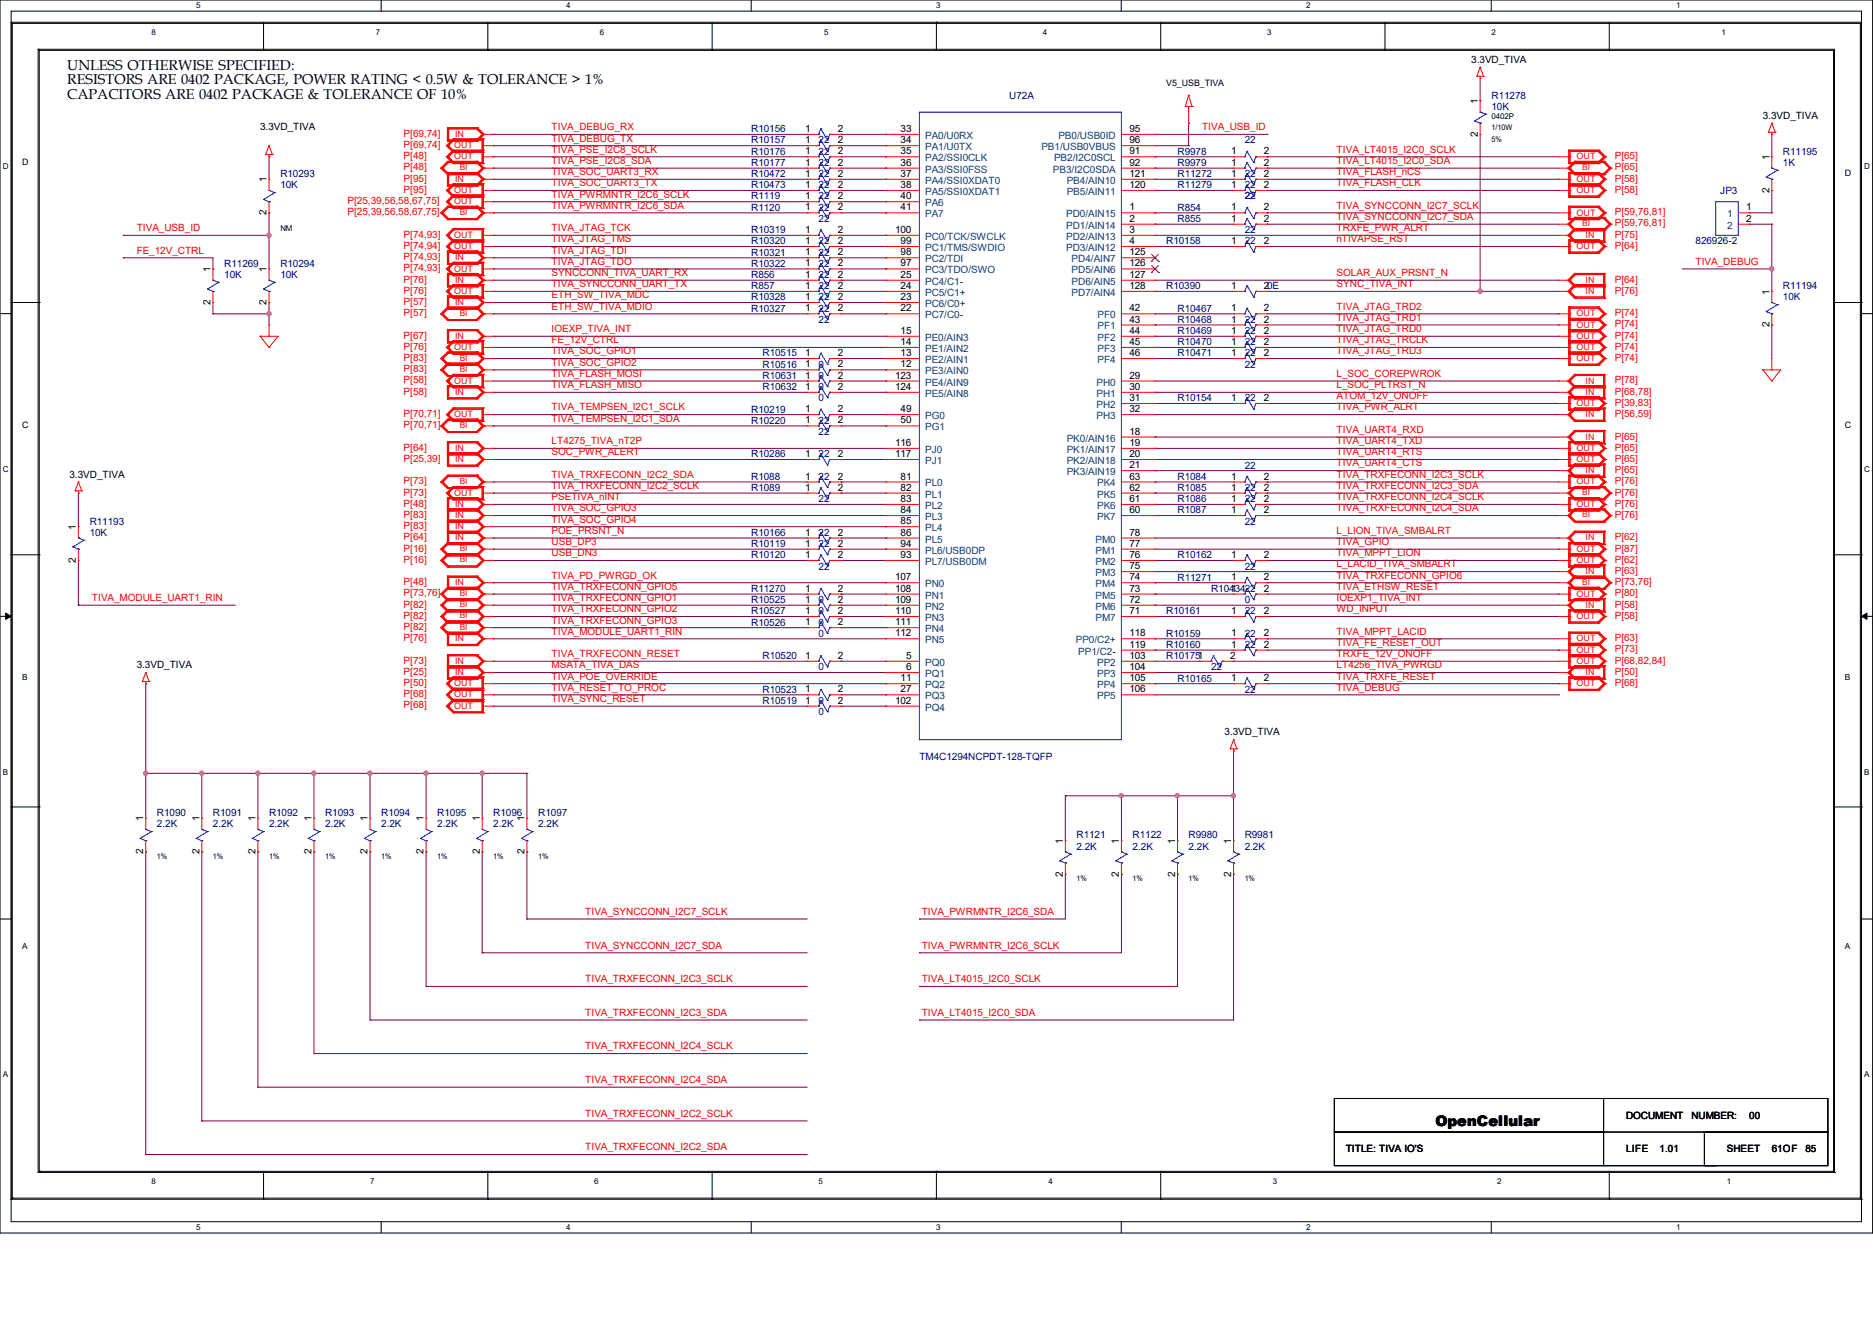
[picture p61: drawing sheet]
<svg xmlns="http://www.w3.org/2000/svg" width="420mm" height="297mm" viewBox="0 0 420 297" stroke-linecap="round" stroke-linejoin="round" font-family="sans-serif">
<defs><g id="words">
<text font-size="3.3" x="321.9" y="252.5">OpenCellular</text>
<g font-size="3.2">
<text x="15.1" y="15.7">UNLESS OTHERWISE SPECIFIED:</text>
<text x="15.1" y="18.9">RESISTORS ARE 0402 PACKAGE, POWER RATING &lt; 0.5W &amp; TOLERANCE &gt; 1%</text>
<text x="15.1" y="22.1">CAPACITORS ARE 0402 PACKAGE &amp; TOLERANCE OF 10%</text>
</g>
<g font-size="2.2">
<text x="329.9" y="14.1">3.3VD_TIVA</text>
<text x="331.3" y="23.4" transform="rotate(-90 331.3 23.4)">1</text>
<text x="58.3" y="29.2">3.3VD_TIVA</text>
<text x="180.6" y="29.6">1</text>
<text x="187.8" y="29.6">2</text>
<text x="201.9" y="29.6">33</text>
<text x="253.2" y="29.6">95</text>
<text x="395.3" y="26.7">3.3VD_TIVA</text>
<text x="180.6" y="34.6">1</text>
<text x="180.6" y="32.1">1</text>
<text x="187.8" y="34.6">2</text>
<text x="187.8" y="32.1">2</text>
<text x="201.9" y="32.1">34</text>
<text x="201.9" y="34.6">35</text>
<text x="253.2" y="32.1">96</text>
<text x="253.2" y="34.6">91</text>
<text x="276.1" y="34.6">1</text>
<text x="283.4" y="34.6">2</text>
<text x="331.3" y="30.7" transform="rotate(-90 331.3 30.7)">2</text>
<text x="396.7" y="35.9" transform="rotate(-90 396.7 35.9)">1</text>
<text x="59.8" y="40.9" transform="rotate(-90 59.8 40.9)">1</text>
<text x="180.6" y="37.2">1</text>
<text x="180.6" y="39.7">1</text>
<text x="187.8" y="37.2">2</text>
<text x="187.8" y="39.7">2</text>
<text x="201.9" y="37.2">36</text>
<text x="201.9" y="39.7">37</text>
<text x="253.2" y="37.2">92</text>
<text x="253.2" y="39.7">121</text>
<text x="276.1" y="37.2">1</text>
<text x="276.1" y="39.7">1</text>
<text x="283.4" y="37.2">2</text>
<text x="283.4" y="39.7">2</text>
<text x="180.6" y="44.7">1</text>
<text x="180.6" y="42.2">1</text>
<text x="180.6" y="47.2">1</text>
<text x="187.8" y="44.7">2</text>
<text x="187.8" y="42.2">2</text>
<text x="187.8" y="47.2">2</text>
<text x="201.9" y="42.2">38</text>
<text x="201.9" y="44.7">40</text>
<text x="201.9" y="47.2">41</text>
<text x="253.2" y="42.2">120</text>
<text x="253.2" y="47.2">1</text>
<text x="276.1" y="47.2">1</text>
<text x="276.1" y="42.2">1</text>
<text x="283.4" y="47.2">2</text>
<text x="283.4" y="42.2">2</text>
<text x="391.5" y="47.2">1</text>
<text x="396.7" y="43.3" transform="rotate(-90 396.7 43.3)">2</text>
<text x="59.8" y="48.3" transform="rotate(-90 59.8 48.3)">2</text>
<text x="180.6" y="52.2">1</text>
<text x="187.8" y="52.2">2</text>
<text x="200.7" y="52.2">100</text>
<text x="253.2" y="49.7">2</text>
<text x="253.2" y="52.2">3</text>
<text x="276.1" y="49.7">1</text>
<text x="283.4" y="49.7">2</text>
<text x="391.5" y="49.7">2</text>
<text x="180.6" y="57.3">1</text>
<text x="180.6" y="59.8">1</text>
<text x="180.6" y="54.7">1</text>
<text x="187.8" y="57.3">2</text>
<text x="187.8" y="59.8">2</text>
<text x="187.8" y="54.7">2</text>
<text x="201.9" y="54.7">99</text>
<text x="201.9" y="57.3">98</text>
<text x="201.9" y="59.8">97</text>
<text x="253.2" y="54.7">4</text>
<text x="253.2" y="57.3">125</text>
<text x="253.2" y="59.8">126</text>
<text x="276.1" y="54.7">1</text>
<text x="283.4" y="54.7">2</text>
<text x="47.2" y="61.1" transform="rotate(-90 47.2 61.1)">1</text>
<text x="59.8" y="61.1" transform="rotate(-90 59.8 61.1)">1</text>
<text x="180.6" y="62.3">1</text>
<text x="180.6" y="64.8">1</text>
<text x="187.8" y="62.3">2</text>
<text x="187.8" y="64.8">2</text>
<text x="201.9" y="62.3">25</text>
<text x="201.9" y="64.8">24</text>
<text x="253.2" y="62.3">127</text>
<text x="253.2" y="64.8">128</text>
<text x="276.1" y="64.8">1</text>
<text x="283.4" y="64.8">20E</text>
<text x="47.2" y="68.4" transform="rotate(-90 47.2 68.4)">2</text>
<text x="59.8" y="68.4" transform="rotate(-90 59.8 68.4)">2</text>
<text x="180.6" y="67.3">1</text>
<text x="180.6" y="69.9">1</text>
<text x="187.8" y="67.3">2</text>
<text x="187.8" y="69.9">2</text>
<text x="201.9" y="67.3">23</text>
<text x="201.9" y="69.9">22</text>
<text x="253.2" y="69.9">42</text>
<text x="276.1" y="69.9">1</text>
<text x="283.4" y="69.9">2</text>
<text x="396.7" y="66.1" transform="rotate(-90 396.7 66.1)">1</text>
<text x="201.9" y="74.9">15</text>
<text x="201.9" y="77.4">14</text>
<text x="253.2" y="72.3">43</text>
<text x="253.2" y="74.9">44</text>
<text x="253.2" y="77.4">45</text>
<text x="276.1" y="74.9">1</text>
<text x="276.1" y="77.4">1</text>
<text x="276.1" y="72.3">1</text>
<text x="283.4" y="74.9">2</text>
<text x="283.4" y="77.4">2</text>
<text x="283.4" y="72.3">2</text>
<text x="396.7" y="73.4" transform="rotate(-90 396.7 73.4)">2</text>
<text x="180.6" y="82.4">1</text>
<text x="180.6" y="79.9">1</text>
<text x="187.8" y="82.4">2</text>
<text x="187.8" y="79.9">2</text>
<text x="201.9" y="79.9">13</text>
<text x="201.9" y="82.4">12</text>
<text x="253.2" y="79.9">46</text>
<text x="276.1" y="79.9">1</text>
<text x="283.4" y="79.9">2</text>
<text x="180.6" y="87.5">1</text>
<text x="180.6" y="84.9">1</text>
<text x="187.8" y="87.5">2</text>
<text x="187.8" y="84.9">2</text>
<text x="200.7" y="84.9">123</text>
<text x="200.7" y="87.5">124</text>
<text x="253.2" y="84.9">29</text>
<text x="253.2" y="87.5">30</text>
<text x="253.2" y="90">31</text>
<text x="276.1" y="90">1</text>
<text x="283.4" y="90">2</text>
<text x="180.6" y="92.5">1</text>
<text x="180.6" y="95">1</text>
<text x="187.8" y="92.5">2</text>
<text x="187.8" y="95">2</text>
<text x="201.9" y="92.5">49</text>
<text x="201.9" y="95">50</text>
<text x="253.2" y="92.5">32</text>
<text x="200.7" y="100">116</text>
<text x="253.2" y="97.5">18</text>
<text x="253.2" y="100">19</text>
<text x="15.6" y="107.1">3.3VD_TIVA</text>
<text x="180.6" y="107.6">1</text>
<text x="180.6" y="102.5">1</text>
<text x="187.8" y="107.6">2</text>
<text x="187.8" y="102.5">2</text>
<text x="200.7" y="102.5">117</text>
<text x="201.9" y="107.6">81</text>
<text x="253.2" y="102.5">20</text>
<text x="253.2" y="105">21</text>
<text x="253.2" y="107.6">63</text>
<text x="276.1" y="107.6">1</text>
<text x="283.4" y="107.6">2</text>
<text x="180.6" y="110.1">1</text>
<text x="187.8" y="110.1">2</text>
<text x="201.9" y="110.1">82</text>
<text x="201.9" y="112.6">83</text>
<text x="253.2" y="112.6">61</text>
<text x="253.2" y="110.1">62</text>
<text x="276.1" y="110.1">1</text>
<text x="276.1" y="112.6">1</text>
<text x="283.4" y="110.1">2</text>
<text x="283.4" y="112.6">2</text>
<text x="17" y="118.9" transform="rotate(-90 17 118.9)">1</text>
<text x="201.9" y="115.1">84</text>
<text x="201.9" y="117.6">85</text>
<text x="253.2" y="115.1">60</text>
<text x="276.1" y="115.1">1</text>
<text x="283.4" y="115.1">2</text>
<text x="180.6" y="122.6">1</text>
<text x="180.6" y="125.2">1</text>
<text x="180.6" y="120.1">1</text>
<text x="187.8" y="122.6">2</text>
<text x="187.8" y="125.2">2</text>
<text x="187.8" y="120.1">2</text>
<text x="201.9" y="120.1">86</text>
<text x="201.9" y="122.6">94</text>
<text x="201.9" y="125.2">93</text>
<text x="253.2" y="120.1">78</text>
<text x="253.2" y="122.6">77</text>
<text x="253.2" y="125.2">76</text>
<text x="276.1" y="125.2">1</text>
<text x="283.4" y="125.2">2</text>
<text x="17" y="126.2" transform="rotate(-90 17 126.2)">2</text>
<text x="200.7" y="130.2">107</text>
<text x="253.2" y="127.7">75</text>
<text x="253.2" y="130.2">74</text>
<text x="276.1" y="130.2">1</text>
<text x="283.4" y="130.2">2</text>
<text x="180.6" y="137.8">1</text>
<text x="180.6" y="132.7">1</text>
<text x="180.6" y="135.2">1</text>
<text x="187.8" y="137.8">2</text>
<text x="187.8" y="132.7">2</text>
<text x="187.8" y="135.2">2</text>
<text x="200.7" y="132.7">108</text>
<text x="200.7" y="135.2">109</text>
<text x="200.7" y="137.8">110</text>
<text x="253.2" y="132.7">73</text>
<text x="253.2" y="135.2">72</text>
<text x="253.2" y="137.8">71</text>
<text x="276.1" y="132.7">1</text>
<text x="276.1" y="137.8">1</text>
<text x="283.4" y="132.7">2</text>
<text x="283.4" y="137.8">2</text>
<text x="180.6" y="140.3">1</text>
<text x="187.8" y="140.3">2</text>
<text x="200.7" y="140.3">111</text>
<text x="200.7" y="142.7">112</text>
<text x="253.2" y="142.7">118</text>
<text x="276.1" y="142.7">1</text>
<text x="283.4" y="142.7">2</text>
<text x="30.6" y="149.9">3.3VD_TIVA</text>
<text x="180.6" y="147.8">1</text>
<text x="187.8" y="147.8">2</text>
<text x="203.2" y="147.8">5</text>
<text x="253.2" y="147.8">103</text>
<text x="253.2" y="145.3">119</text>
<text x="275.8" y="147.8">2</text>
<text x="276.1" y="145.3">1</text>
<text x="283.4" y="145.3">2</text>
<text x="180.6" y="155.3">1</text>
<text x="187.8" y="155.3">2</text>
<text x="201.9" y="152.8">11</text>
<text x="201.9" y="155.3">27</text>
<text x="203.2" y="150.3">6</text>
<text x="253.2" y="150.3">104</text>
<text x="253.2" y="152.8">105</text>
<text x="253.2" y="155.3">106</text>
<text x="276.1" y="152.8">1</text>
<text x="283.4" y="152.8">2</text>
<text x="180.6" y="157.9">1</text>
<text x="187.8" y="157.9">2</text>
<text x="200.7" y="157.9">102</text>
<text x="274.6" y="165">3.3VD_TIVA</text>
<text x="32.1" y="184.3" transform="rotate(-90 32.1 184.3)">1</text>
<text x="44.7" y="184.3" transform="rotate(-90 44.7 184.3)">1</text>
<text x="57.3" y="184.3" transform="rotate(-90 57.3 184.3)">1</text>
<text x="69.8" y="184.3" transform="rotate(-90 69.8 184.3)">1</text>
<text x="82.4" y="184.3" transform="rotate(-90 82.4 184.3)">1</text>
<text x="95" y="184.3" transform="rotate(-90 95 184.3)">1</text>
<text x="107.6" y="184.3" transform="rotate(-90 107.6 184.3)">1</text>
<text x="117.6" y="184.3" transform="rotate(-90 117.6 184.3)">1</text>
<text x="32.1" y="191.6" transform="rotate(-90 32.1 191.6)">2</text>
<text x="44.7" y="191.6" transform="rotate(-90 44.7 191.6)">2</text>
<text x="57.3" y="191.6" transform="rotate(-90 57.3 191.6)">2</text>
<text x="69.8" y="191.6" transform="rotate(-90 69.8 191.6)">2</text>
<text x="82.4" y="191.6" transform="rotate(-90 82.4 191.6)">2</text>
<text x="95" y="191.6" transform="rotate(-90 95 191.6)">2</text>
<text x="107.6" y="191.6" transform="rotate(-90 107.6 191.6)">2</text>
<text x="117.6" y="191.6" transform="rotate(-90 117.6 191.6)">2</text>
<text x="238.3" y="189.3" transform="rotate(-90 238.3 189.3)">1</text>
<text x="250.9" y="189.3" transform="rotate(-90 250.9 189.3)">1</text>
<text x="263.5" y="189.3" transform="rotate(-90 263.5 189.3)">1</text>
<text x="276.1" y="189.3" transform="rotate(-90 276.1 189.3)">1</text>
<text x="238.3" y="196.6" transform="rotate(-90 238.3 196.6)">2</text>
<text x="250.9" y="196.6" transform="rotate(-90 250.9 196.6)">2</text>
<text x="263.5" y="196.6" transform="rotate(-90 263.5 196.6)">2</text>
<text x="276.1" y="196.6" transform="rotate(-90 276.1 196.6)">2</text>
<text x="364.6" y="251">DOCUMENT</text>
<text x="379.3" y="251">NUMBER:</text>
<text x="392.3" y="251">00</text>
<text x="301.8" y="258.5">TITLE: TIVA IO'S</text>
<text x="364.6" y="258.5">LIFE</text>
<text x="372.1" y="258.5">1.01</text>
<text x="387.2" y="258.5">SHEET</text>
<text x="397.3" y="258.5">61OF</text>
<text x="404.8" y="258.5">85</text>
</g>
<g font-size="2.2" fill="#000080">
<text x="226.3" y="22.1">U72A</text>
<text x="334.4" y="22.1">R11278</text>
<text x="168.4" y="29.7">R10156</text>
<text x="334.4" y="24.6">10K</text>
<text x="168.4" y="34.7">R10176</text>
<text x="168.4" y="32.2">R10157</text>
<text x="183.6" y="34.7">22</text>
<text x="183.6" y="32.2">22</text>
<text x="264" y="34.7">R9978</text>
<text x="279.1" y="32.2">22</text>
<text x="399.8" y="34.7">R11195</text>
<text x="62.9" y="39.8">R10293</text>
<text x="168.4" y="37.2">R10177</text>
<text x="168.4" y="39.8">R10472</text>
<text x="183.6" y="39.8">22</text>
<text x="183.6" y="37.2">22</text>
<text x="264" y="37.2">R9979</text>
<text x="264" y="39.8">R11272</text>
<text x="279.1" y="39.8">22</text>
<text x="399.8" y="37.2">1K</text>
<text x="62.9" y="42.2">10K</text>
<text x="168.4" y="44.7">R1119</text>
<text x="168.4" y="42.2">R10473</text>
<text x="168.4" y="47.3">R1120</text>
<text x="183.6" y="47.3">22</text>
<text x="183.6" y="44.7">22</text>
<text x="183.6" y="42.2">22</text>
<text x="264" y="47.3">R854</text>
<text x="264" y="42.2">R11279</text>
<text x="279.1" y="44.7">22</text>
<text x="279.1" y="42.2">22</text>
<text x="385.7" y="43.5">JP3</text>
<text x="168.4" y="52.3">R10319</text>
<text x="183.6" y="49.8">22</text>
<text x="264" y="49.8">R855</text>
<text x="279.1" y="52.3">22</text>
<text x="50.3" y="59.9">R11269</text>
<text x="62.9" y="59.9">R10294</text>
<text x="168.4" y="57.3">R10321</text>
<text x="168.4" y="59.9">R10322</text>
<text x="168.4" y="54.8">R10320</text>
<text x="183.6" y="59.9">22</text>
<text x="183.6" y="57.3">22</text>
<text x="183.6" y="54.8">22</text>
<text x="261.5" y="54.8">R10158</text>
<text x="279.1" y="54.8">22</text>
<text x="380.2" y="54.8">826926-2</text>
<text x="50.3" y="62.4">10K</text>
<text x="62.9" y="62.4">10K</text>
<text x="168.4" y="62.4">R856</text>
<text x="168.4" y="64.9">R857</text>
<text x="183.6" y="64.9">22</text>
<text x="183.6" y="62.4">22</text>
<text x="261.5" y="64.9">R10390</text>
<text x="399.8" y="64.9">R11194</text>
<text x="168.4" y="67.4">R10328</text>
<text x="168.4" y="69.9">R10327</text>
<text x="183.6" y="67.4">22</text>
<text x="183.6" y="69.9">22</text>
<text x="264" y="69.9">R10467</text>
<text x="399.8" y="67.4">10K</text>
<text x="183.6" y="72.4">22</text>
<text x="264" y="74.9">R10469</text>
<text x="264" y="77.5">R10470</text>
<text x="264" y="72.4">R10468</text>
<text x="279.1" y="72.4">22</text>
<text x="279.1" y="77.5">22</text>
<text x="279.1" y="74.9">22</text>
<text x="171" y="82.5">R10516</text>
<text x="171" y="80">R10515</text>
<text x="183.6" y="82.5">0</text>
<text x="264" y="80">R10471</text>
<text x="279.1" y="82.5">22</text>
<text x="279.1" y="80">22</text>
<text x="171" y="87.5">R10632</text>
<text x="171" y="85">R10631</text>
<text x="183.6" y="85">0</text>
<text x="183.6" y="87.5">0</text>
<text x="168.4" y="92.5">R10219</text>
<text x="168.4" y="95">R10220</text>
<text x="183.6" y="90">0</text>
<text x="183.6" y="95">22</text>
<text x="264" y="90">R10154</text>
<text x="279.1" y="90">22</text>
<text x="183.6" y="97.6">22</text>
<text x="168.4" y="107.6">R1088</text>
<text x="168.4" y="102.6">R10286</text>
<text x="183.5" y="107.6">22</text>
<text x="183.5" y="102.6">22</text>
<text x="264" y="107.6">R1084</text>
<text x="279.1" y="105.1">22</text>
<text x="168.4" y="110.2">R1089</text>
<text x="183.6" y="112.6">22</text>
<text x="264" y="110.2">R1085</text>
<text x="264" y="112.6">R1086</text>
<text x="279.1" y="112.6">22</text>
<text x="279.1" y="110.2">22</text>
<text x="20.1" y="117.7">R11193</text>
<text x="264" y="115.2">R1087</text>
<text x="279.1" y="117.7">22</text>
<text x="20.1" y="120.2">10K</text>
<text x="168.4" y="122.7">R10119</text>
<text x="168.4" y="125.2">R10120</text>
<text x="168.4" y="120.2">R10166</text>
<text x="183.5" y="122.7">22</text>
<text x="183.5" y="120.2">22</text>
<text x="264" y="125.2">R10162</text>
<text x="183.6" y="127.8">22</text>
<text x="264" y="130.3">R11271</text>
<text x="279.1" y="127.8">22</text>
<text x="168.4" y="137.8">R10527</text>
<text x="168.4" y="132.8">R11270</text>
<text x="168.4" y="135.3">R10525</text>
<text x="183.6" y="135.3">0</text>
<text x="183.6" y="137.8">0</text>
<text x="261.5" y="137.8">R10161</text>
<text x="271.6" y="132.8">R1043422</text>
<text x="279.1" y="135.3">0</text>
<text x="279.1" y="137.8">22</text>
<text x="168.4" y="140.3">R10526</text>
<text x="183.6" y="140.3">0</text>
<text x="183.6" y="142.8">0</text>
<text x="261.5" y="142.8">R10159</text>
<text x="279.1" y="142.8">22</text>
<text x="171" y="147.9">R10520</text>
<text x="261.5" y="145.3">R10160</text>
<text x="261.5" y="147.9">R101751</text>
<text x="279.1" y="145.3">22</text>
<text x="171" y="155.4">R10523</text>
<text x="183.6" y="150.4">0</text>
<text x="264" y="152.9">R10165</text>
<text x="271.6" y="150.4">22</text>
<text x="279.1" y="155.4">22</text>
<text x="171" y="157.9">R10519</text>
<text x="183.6" y="157.9">0</text>
<text x="183.6" y="160.4">0</text>
<text x="206.2" y="170.5">TM4C1294NCPDT-128-TQFP</text>
<text x="35.2" y="183">R1090</text>
<text x="35.2" y="185.6">2.2K</text>
<text x="47.8" y="183">R1091</text>
<text x="47.8" y="185.6">2.2K</text>
<text x="60.3" y="183">R1092</text>
<text x="60.3" y="185.6">2.2K</text>
<text x="72.9" y="183">R1093</text>
<text x="72.9" y="185.6">2.2K</text>
<text x="85.5" y="183">R1094</text>
<text x="85.5" y="185.6">2.2K</text>
<text x="98" y="183">R1095</text>
<text x="98" y="185.6">2.2K</text>
<text x="110.6" y="183">R1096</text>
<text x="110.6" y="185.6">2.2K</text>
<text x="120.7" y="183">R1097</text>
<text x="120.7" y="185.6">2.2K</text>
<text x="241.4" y="188.1">R1121</text>
<text x="241.4" y="190.6">2.2K</text>
<text x="254" y="188.1">R1122</text>
<text x="254" y="190.6">2.2K</text>
<text x="266.5" y="188.1">R9980</text>
<text x="266.5" y="190.6">2.2K</text>
<text x="279.1" y="188.1">R9981</text>
<text x="279.1" y="190.6">2.2K</text>
</g>
<g font-size="2.2" fill="#f00">
<text x="123.7" y="29.2">TIVA_DEBUG_RX</text>
<text x="269.5" y="29.2">TIVA_USB_ID</text>
<text x="90.5" y="33.2">P[69,74]</text>
<text x="90.5" y="35.7">P[48]</text>
<text x="90.5" y="30.7">P[69,74]</text>
<text x="123.7" y="31.8">TIVA_DEBUG_TX</text>
<text x="123.7" y="34.2">TIVA_PSE_I2C8_SCLK</text>
<text x="299.7" y="34.2">TIVA_LT4015_I2C0_SCLK</text>
<text x="362.1" y="35.7">P[65]</text>
<text x="90.5" y="38.2">P[48]</text>
<text x="90.5" y="40.7">P[95]</text>
<text x="123.7" y="36.8">TIVA_PSE_I2C8_SDA</text>
<text x="123.7" y="39.3">TIVA_SOC_UART3_RX</text>
<text x="123.7" y="41.8">TIVA_SOC_UART3_TX</text>
<text x="299.7" y="36.8">TIVA_LT4015_I2C0_SDA</text>
<text x="299.7" y="41.8">TIVA_FLASH_CLK</text>
<text x="299.7" y="39.3">TIVA_FLASH_nCS</text>
<text x="362.1" y="38.2">P[65]</text>
<text x="362.1" y="40.7">P[58]</text>
<text x="77.9" y="45.8">P[25,39,56,58,67,75]</text>
<text x="90.5" y="43.3">P[95]</text>
<text x="123.7" y="44.3">TIVA_PWRMNTR_I2C6_SCLK</text>
<text x="123.7" y="46.8">TIVA_PWRMNTR_I2C6_SDA</text>
<text x="299.7" y="46.8">TIVA_SYNCCONN_I2C7_SCLK</text>
<text x="362.1" y="43.3">P[58]</text>
<text x="30.6" y="51.9">TIVA_USB_ID</text>
<text x="77.9" y="48.3">P[25,39,56,58,67,75]</text>
<text x="90.5" y="53.3">P[74,93]</text>
<text x="123.7" y="51.9">TIVA_JTAG_TCK</text>
<text x="299.7" y="49.4">TIVA_SYNCCONN_I2C7_SDA</text>
<text x="299.7" y="51.9">TRXFE_PWR_ALRT</text>
<text x="362.1" y="48.3">P[59,76,81]</text>
<text x="362.1" y="50.8">P[59,76,81]</text>
<text x="362.1" y="53.3">P[75]</text>
<text x="30.6" y="56.9">FE_12V_CTRL</text>
<text x="90.5" y="55.8">P[74,94]</text>
<text x="90.5" y="58.3">P[74,93]</text>
<text x="123.7" y="59.4">TIVA_JTAG_TDO</text>
<text x="123.7" y="56.9">TIVA_JTAG_TDI</text>
<text x="123.7" y="54.4">TIVA_JTAG_TMS</text>
<text x="299.7" y="54.4">nTIVAPSE_RST</text>
<text x="362.1" y="55.8">P[64]</text>
<text x="380.2" y="59.4">TIVA_DEBUG</text>
<text x="90.5" y="65.9">P[76]</text>
<text x="90.5" y="60.9">P[74,93]</text>
<text x="90.5" y="63.4">P[76]</text>
<text x="123.7" y="61.9">SYNCCONN_TIVA_UART_RX</text>
<text x="123.7" y="64.4">TIVA_SYNCCONN_UART_TX</text>
<text x="299.7" y="64.4">SYNC_TIVA_INT</text>
<text x="299.7" y="61.9">SOLAR_AUX_PRSNT_N</text>
<text x="362.1" y="65.9">P[76]</text>
<text x="362.1" y="63.4">P[64]</text>
<text x="90.5" y="70.9">P[57]</text>
<text x="90.5" y="68.4">P[57]</text>
<text x="123.7" y="69.5">ETH_SW_TIVA_MDIO</text>
<text x="123.7" y="66.9">ETH_SW_TIVA_MDC</text>
<text x="299.7" y="69.5">TIVA_JTAG_TRD2</text>
<text x="299.7" y="72">TIVA_JTAG_TRD1</text>
<text x="362.1" y="70.9">P[74]</text>
<text x="90.5" y="75.9">P[67]</text>
<text x="123.7" y="74.5">IOEXP_TIVA_INT</text>
<text x="123.7" y="77">FE_12V_CTRL</text>
<text x="299.7" y="74.5">TIVA_JTAG_TRD0</text>
<text x="299.7" y="77">TIVA_JTAG_TRCLK</text>
<text x="362.1" y="73.4">P[74]</text>
<text x="362.1" y="75.9">P[74]</text>
<text x="90.5" y="81">P[83]</text>
<text x="90.5" y="83.5">P[83]</text>
<text x="90.5" y="78.4">P[76]</text>
<text x="123.7" y="79.5">TIVA_SOC_GPIO1</text>
<text x="123.7" y="82">TIVA_SOC_GPIO2</text>
<text x="299.7" y="79.5">TIVA_JTAG_TRD3</text>
<text x="362.1" y="78.4">P[74]</text>
<text x="362.1" y="81">P[74]</text>
<text x="90.5" y="86">P[58]</text>
<text x="90.5" y="88.5">P[58]</text>
<text x="123.7" y="84.5">TIVA_FLASH_MOSI</text>
<text x="123.7" y="87.1">TIVA_FLASH_MISO</text>
<text x="299.7" y="84.5">L_SOC_COREPWROK</text>
<text x="299.7" y="87.1">L_SOC_PLTRST_N</text>
<text x="299.7" y="89.6">ATOM_12V_ONOFF</text>
<text x="362.1" y="86">P[78]</text>
<text x="362.1" y="88.5">P[68,78]</text>
<text x="90.5" y="93.6">P[70,71]</text>
<text x="123.7" y="92.1">TIVA_TEMPSEN_I2C1_SCLK</text>
<text x="123.7" y="94.6">TIVA_TEMPSEN_I2C1_SDA</text>
<text x="299.7" y="92.1">TIVA_PWR_ALRT</text>
<text x="362.1" y="91">P[39,83]</text>
<text x="362.1" y="93.6">P[56,59]</text>
<text x="90.5" y="96.1">P[70,71]</text>
<text x="90.5" y="101.1">P[64]</text>
<text x="123.7" y="99.7">LT4275_TIVA_nT2P</text>
<text x="299.7" y="97.1">TIVA_UART4_RXD</text>
<text x="299.7" y="99.7">TIVA_UART4_TXD</text>
<text x="362.1" y="101.1">P[65]</text>
<text x="362.1" y="98.6">P[65]</text>
<text x="90.5" y="103.6">P[25,39]</text>
<text x="123.7" y="107.2">TIVA_TRXFECONN_I2C2_SDA</text>
<text x="123.7" y="102.2">SOC_PWR_ALERT</text>
<text x="299.7" y="104.6">TIVA_UART4_CTS</text>
<text x="299.7" y="102.2">TIVA_UART4_RTS</text>
<text x="299.7" y="107.2">TIVA_TRXFECONN_I2C3_SCLK</text>
<text x="362.1" y="103.6">P[65]</text>
<text x="362.1" y="106.1">P[65]</text>
<text x="90.5" y="111.2">P[73]</text>
<text x="90.5" y="108.6">P[73]</text>
<text x="90.5" y="113.7">P[48]</text>
<text x="123.7" y="112.2">PSETIVA_nINT</text>
<text x="123.7" y="109.7">TIVA_TRXFECONN_I2C2_SCLK</text>
<text x="299.7" y="109.7">TIVA_TRXFECONN_I2C3_SDA</text>
<text x="299.7" y="112.2">TIVA_TRXFECONN_I2C4_SCLK</text>
<text x="362.1" y="108.6">P[76]</text>
<text x="362.1" y="111.2">P[76]</text>
<text x="362.1" y="113.7">P[76]</text>
<text x="90.5" y="116.2">P[83]</text>
<text x="90.5" y="118.7">P[83]</text>
<text x="123.7" y="114.7">TIVA_SOC_GPIO3</text>
<text x="123.7" y="117.2">TIVA_SOC_GPIO4</text>
<text x="123.7" y="119.8">POE_PRSNT_N</text>
<text x="299.7" y="119.8">L_LION_TIVA_SMBALRT</text>
<text x="299.7" y="114.7">TIVA_TRXFECONN_I2C4_SDA</text>
<text x="362.1" y="116.2">P[76]</text>
<text x="90.5" y="123.7">P[16]</text>
<text x="90.5" y="121.2">P[64]</text>
<text x="123.7" y="122.3">USB_DP3</text>
<text x="123.7" y="124.8">USB_DN3</text>
<text x="299.7" y="124.8">TIVA_MPPT_LION</text>
<text x="299.7" y="122.3">TIVA_GPIO</text>
<text x="362.1" y="123.7">P[87]</text>
<text x="362.1" y="121.2">P[62]</text>
<text x="90.5" y="126.2">P[16]</text>
<text x="90.5" y="131.3">P[48]</text>
<text x="123.7" y="129.8">TIVA_PD_PWRGD_OK</text>
<text x="299.7" y="127.3">L_LACID_TIVA_SMBALRT</text>
<text x="299.7" y="129.8">TIVA_TRXFECONN_GPIO6</text>
<text x="362.1" y="126.2">P[62]</text>
<text x="362.1" y="128.7">P[63]</text>
<text x="362.1" y="131.3">P[73,76]</text>
<text x="20.6" y="134.8">TIVA_MODULE_UART1_RIN</text>
<text x="90.5" y="136.3">P[82]</text>
<text x="90.5" y="133.8">P[73,76]</text>
<text x="123.7" y="134.8">TIVA_TRXFECONN_GPIO1</text>
<text x="123.7" y="137.4">TIVA_TRXFECONN_GPIO2</text>
<text x="123.7" y="132.3">TIVA_TRXFECONN_GPIO5</text>
<text x="299.7" y="132.3">TIVA_ETHSW_RESET</text>
<text x="299.7" y="134.8">IOEXP1_TIVA_INT</text>
<text x="299.7" y="137.4">WD_INPUT</text>
<text x="362.1" y="133.8">P[80]</text>
<text x="362.1" y="136.3">P[58]</text>
<text x="90.5" y="138.8">P[82]</text>
<text x="90.5" y="141.3">P[82]</text>
<text x="90.5" y="143.8">P[76]</text>
<text x="123.7" y="139.9">TIVA_TRXFECONN_GPIO3</text>
<text x="123.7" y="142.4">TIVA_MODULE_UART1_RIN</text>
<text x="299.7" y="142.4">TIVA_MPPT_LACID</text>
<text x="362.1" y="143.8">P[63]</text>
<text x="362.1" y="138.8">P[58]</text>
<text x="90.5" y="148.9">P[73]</text>
<text x="123.7" y="147.4">TIVA_TRXFECONN_RESET</text>
<text x="123.7" y="149.9">MSATA_TIVA_DAS</text>
<text x="299.7" y="147.4">TRXFE_12V_ONOFF</text>
<text x="299.7" y="149.9">LT4256_TIVA_PWRGD</text>
<text x="299.7" y="144.9">TIVA_FE_RESET_OUT</text>
<text x="362.1" y="148.9">P[68,82,84]</text>
<text x="362.1" y="146.3">P[73]</text>
<text x="90.5" y="151.4">P[25]</text>
<text x="90.5" y="153.9">P[50]</text>
<text x="123.7" y="154.9">TIVA_RESET_TO_PROC</text>
<text x="123.7" y="152.4">TIVA_POE_OVERRIDE</text>
<text x="299.7" y="152.4">TIVA_TRXFE_RESET</text>
<text x="299.7" y="154.9">TIVA_DEBUG</text>
<text x="362.1" y="153.9">P[68]</text>
<text x="362.1" y="151.4">P[50]</text>
<text x="90.5" y="156.4">P[68]</text>
<text x="90.5" y="158.9">P[68]</text>
<text x="123.7" y="157.5">TIVA_SYNC_RESET</text>
<text x="131.2" y="205.2">TIVA_SYNCCONN_I2C7_SCLK</text>
<text x="206.7" y="205.2">TIVA_PWRMNTR_I2C6_SDA</text>
<text x="131.2" y="212.8">TIVA_SYNCCONN_I2C7_SDA</text>
<text x="206.7" y="212.8">TIVA_PWRMNTR_I2C6_SCLK</text>
<text x="131.2" y="220.3">TIVA_TRXFECONN_I2C3_SCLK</text>
<text x="206.7" y="220.3">TIVA_LT4015_I2C0_SCLK</text>
<text x="131.2" y="227.9">TIVA_TRXFECONN_I2C3_SDA</text>
<text x="206.7" y="227.9">TIVA_LT4015_I2C0_SDA</text>
<text x="131.2" y="235.4">TIVA_TRXFECONN_I2C4_SCLK</text>
<text x="131.2" y="243">TIVA_TRXFECONN_I2C4_SDA</text>
<text x="131.2" y="250.5">TIVA_TRXFECONN_I2C2_SCLK</text>
<text x="131.2" y="258.1">TIVA_TRXFECONN_I2C2_SDA</text>
</g>
<g font-size="2.2" fill="#004080">
<text x="207.4" y="31.2">PA0/U0RX</text>
<text x="207.4" y="33.7">PA1/U0TX</text>
<text x="233.5" y="33.7">PB1/USB0VBUS</text>
<text x="237.3" y="31.2">PB0/USB0ID</text>
<text x="207.4" y="36.2">PA2/SSI0CLK</text>
<text x="207.4" y="38.7">PA3/SSI0FSS</text>
<text x="207.4" y="41.2">PA4/SSI0XDAT0</text>
<text x="236.1" y="38.7">PB3/I2C0SDA</text>
<text x="236.3" y="36.2">PB2/I2C0SCL</text>
<text x="239.2" y="41.2">PB4/AIN10</text>
<text x="207.4" y="43.7">PA5/SSI0XDAT1</text>
<text x="207.4" y="46.3">PA6</text>
<text x="239.2" y="43.7">PB5/AIN11</text>
<text x="207.4" y="48.8">PA7</text>
<text x="207.4" y="53.8">PC0/TCK/SWCLK</text>
<text x="239.1" y="48.8">PD0/AIN15</text>
<text x="239.1" y="51.3">PD1/AIN14</text>
<text x="239.1" y="53.8">PD2/AIN13</text>
<text x="387.3" y="48.8">1</text>
<text x="387.3" y="51.3">2</text>
<text x="207.4" y="56.3">PC1/TMS/SWDIO</text>
<text x="207.4" y="58.8">PC2/TDI</text>
<text x="239.1" y="56.3">PD3/AIN12</text>
<text x="240.3" y="58.8">PD4/AIN7</text>
<text x="207.4" y="61.3">PC3/TDO/SWO</text>
<text x="207.4" y="63.9">PC4/C1-</text>
<text x="240.3" y="61.3">PD5/AIN6</text>
<text x="240.3" y="63.9">PD6/AIN5</text>
<text x="207.4" y="66.4">PC5/C1+</text>
<text x="207.4" y="68.9">PC6/C0+</text>
<text x="207.4" y="71.4">PC7/C0-</text>
<text x="240.3" y="66.4">PD7/AIN4</text>
<text x="246.1" y="71.4">PF0</text>
<text x="207.4" y="76.5">PE0/AIN3</text>
<text x="246.1" y="73.9">PF1</text>
<text x="246.1" y="76.5">PF2</text>
<text x="207.4" y="79">PE1/AIN2</text>
<text x="207.4" y="81.4">PE2/AIN1</text>
<text x="207.4" y="84">PE3/AIN0</text>
<text x="246.1" y="79">PF3</text>
<text x="246.1" y="81.4">PF4</text>
<text x="207.4" y="86.5">PE4/AIN9</text>
<text x="207.4" y="89">PE5/AIN8</text>
<text x="245.9" y="86.5">PH0</text>
<text x="245.9" y="89">PH1</text>
<text x="207.4" y="94">PG0</text>
<text x="245.9" y="91.5">PH2</text>
<text x="245.9" y="94">PH3</text>
<text x="207.4" y="96.6">PG1</text>
<text x="207.4" y="101.6">PJ0</text>
<text x="239.2" y="99.1">PK0/AIN16</text>
<text x="239.2" y="101.6">PK1/AIN17</text>
<text x="207.4" y="104.1">PJ1</text>
<text x="239.2" y="104.1">PK2/AIN18</text>
<text x="239.2" y="106.6">PK3/AIN19</text>
<text x="207.4" y="109.1">PL0</text>
<text x="207.4" y="111.6">PL1</text>
<text x="246" y="111.6">PK5</text>
<text x="246" y="109.1">PK4</text>
<text x="207.4" y="114.2">PL2</text>
<text x="207.4" y="116.7">PL3</text>
<text x="207.4" y="119.2">PL4</text>
<text x="246" y="116.7">PK7</text>
<text x="246" y="114.2">PK6</text>
<text x="207.4" y="121.7">PL5</text>
<text x="207.4" y="124.2">PL6/USB0DP</text>
<text x="245.7" y="121.7">PM0</text>
<text x="245.7" y="124.2">PM1</text>
<text x="207.4" y="131.7">PN0</text>
<text x="207.4" y="126.7">PL7/USB0DM</text>
<text x="245.7" y="126.7">PM2</text>
<text x="245.7" y="129.2">PM3</text>
<text x="245.7" y="131.7">PM4</text>
<text x="207.4" y="134.3">PN1</text>
<text x="207.4" y="136.8">PN2</text>
<text x="245.7" y="134.3">PM5</text>
<text x="245.7" y="136.8">PM6</text>
<text x="207.4" y="139.3">PN3</text>
<text x="207.4" y="141.8">PN4</text>
<text x="245.7" y="139.3">PM7</text>
<text x="207.4" y="144.3">PN5</text>
<text x="207.4" y="149.4">PQ0</text>
<text x="241.2" y="144.3">PP0/C2+</text>
<text x="241.8" y="146.9">PP1/C2-</text>
<text x="246" y="149.4">PP2</text>
<text x="207.4" y="151.9">PQ1</text>
<text x="207.4" y="154.4">PQ2</text>
<text x="246" y="151.9">PP3</text>
<text x="246" y="154.4">PP4</text>
<text x="207.4" y="156.9">PQ3</text>
<text x="207.4" y="159.4">PQ4</text>
<text x="246" y="156.9">PP5</text>
</g>
<g font-size="2">
<text x="261.5" y="19.4">V5_USB_TIVA</text>
<text x="5" y="37">D</text>
<text x="413.6" y="39.5">D</text>
<text x="5" y="96.1">C</text>
<text x="413.6" y="96.1">C</text>
</g>
<g font-size="2" fill="#f00">
<text x="101.8" y="33.2">OUT</text>
<text x="101.8" y="35.8">OUT</text>
<text x="102.1" y="30.7">IN</text>
<text x="353.5" y="35.8">OUT</text>
<text x="102.1" y="40.8">IN</text>
<text x="353.5" y="40.8">OUT</text>
<text x="101.8" y="45.8">OUT</text>
<text x="101.8" y="43.3">OUT</text>
<text x="353.5" y="43.3">OUT</text>
<text x="101.8" y="53.3">OUT</text>
<text x="353.5" y="48.3">OUT</text>
<text x="355.6" y="53.3">IN</text>
<text x="101.8" y="55.9">OUT</text>
<text x="102.1" y="58.4">IN</text>
<text x="353.5" y="55.9">OUT</text>
<text x="101.8" y="65.9">OUT</text>
<text x="101.8" y="60.9">OUT</text>
<text x="102.1" y="63.4">IN</text>
<text x="355.6" y="65.9">IN</text>
<text x="355.6" y="63.4">IN</text>
<text x="102.1" y="68.5">IN</text>
<text x="353.5" y="71">OUT</text>
<text x="102.1" y="76">IN</text>
<text x="353.5" y="73.5">OUT</text>
<text x="353.5" y="76">OUT</text>
<text x="101.8" y="78.5">OUT</text>
<text x="353.5" y="78.5">OUT</text>
<text x="353.5" y="81">OUT</text>
<text x="101.8" y="86.1">OUT</text>
<text x="102.1" y="88.6">IN</text>
<text x="355.6" y="86.1">IN</text>
<text x="355.6" y="88.6">IN</text>
<text x="101.8" y="93.6">OUT</text>
<text x="353.5" y="91.1">OUT</text>
<text x="355.6" y="93.6">IN</text>
<text x="102.1" y="101.1">IN</text>
<text x="353.5" y="101.1">OUT</text>
<text x="355.6" y="98.6">IN</text>
<text x="102.1" y="103.6">IN</text>
<text x="353.5" y="103.6">OUT</text>
<text x="355.6" y="106.2">IN</text>
<text x="101.8" y="111.2">OUT</text>
<text x="102.1" y="113.7">IN</text>
<text x="353.5" y="108.7">OUT</text>
<text x="353.5" y="113.7">OUT</text>
<text x="102.1" y="116.2">IN</text>
<text x="102.1" y="118.7">IN</text>
<text x="102.1" y="121.2">IN</text>
<text x="353.5" y="123.8">OUT</text>
<text x="355.6" y="121.2">IN</text>
<text x="102.1" y="131.3">IN</text>
<text x="353.5" y="126.3">OUT</text>
<text x="355.6" y="128.8">IN</text>
<text x="353.5" y="133.8">OUT</text>
<text x="355.6" y="136.4">IN</text>
<text x="102.1" y="143.9">IN</text>
<text x="353.5" y="143.9">OUT</text>
<text x="353.5" y="138.9">OUT</text>
<text x="102.1" y="148.9">IN</text>
<text x="353.5" y="148.9">OUT</text>
<text x="353.5" y="146.4">OUT</text>
<text x="101.8" y="153.9">OUT</text>
<text x="102.1" y="151.4">IN</text>
<text x="353.5" y="153.9">OUT</text>
<text x="355.6" y="151.4">IN</text>
<text x="101.8" y="156.5">OUT</text>
<text x="101.8" y="159">OUT</text>
</g>
<g font-size="1.9" fill="#f00">
<text x="103.1" y="38.1">BI</text>
<text x="354.8" y="38.1">BI</text>
<text x="103.1" y="48.2">BI</text>
<text x="354.8" y="50.7">BI</text>
<text x="103.1" y="70.8">BI</text>
<text x="103.1" y="80.9">BI</text>
<text x="103.1" y="83.4">BI</text>
<text x="103.1" y="96">BI</text>
<text x="103.1" y="108.5">BI</text>
<text x="354.8" y="111.1">BI</text>
<text x="354.8" y="116.1">BI</text>
<text x="103.1" y="123.7">BI</text>
<text x="103.1" y="126.2">BI</text>
<text x="354.8" y="131.2">BI</text>
<text x="103.1" y="136.2">BI</text>
<text x="103.1" y="133.7">BI</text>
<text x="103.1" y="138.7">BI</text>
<text x="103.1" y="141.2">BI</text>
</g>
<g font-size="1.9">
<text x="5" y="152.6">B</text>
<text x="413.6" y="152.6">B</text>
<text x="5" y="212.9">A</text>
<text x="413.6" y="212.9">A</text>
</g>
<g font-size="1.8">
<text x="44" y="1.9">5</text>
<text x="127" y="1.9">4</text>
<text x="209.9" y="1.9">3</text>
<text x="292.9" y="1.9">2</text>
<text x="375.9" y="1.9">1</text>
<text x="34" y="7.9">8</text>
<text x="84.2" y="7.9">7</text>
<text x="134.5" y="7.9">6</text>
<text x="184.8" y="7.9">5</text>
<text x="233.8" y="7.9">4</text>
<text x="284.1" y="7.9">3</text>
<text x="334.4" y="7.9">2</text>
<text x="386" y="7.9">1</text>
<text x="334.4" y="26.8">0402P</text>
<text x=".6" y="38">D</text>
<text x="418" y="38">D</text>
<text x="62.9" y="51.9">NM</text>
<text x=".6" y="105.9">C</text>
<text x="418" y="105.9">C</text>
<text x=".6" y="173.8">B</text>
<text x="418" y="173.8">B</text>
<text x=".6" y="241.7">A</text>
<text x="418" y="241.7">A</text>
<text x="34" y="265.6">8</text>
<text x="83" y="265.6">7</text>
<text x="133.3" y="265.6">6</text>
<text x="183.6" y="265.6">5</text>
<text x="235.1" y="265.6">4</text>
<text x="285.4" y="265.6">3</text>
<text x="335.7" y="265.6">2</text>
<text x="387.2" y="265.6">1</text>
<text x="44" y="275.9">5</text>
<text x="127" y="275.9">4</text>
<text x="209.9" y="275.9">3</text>
<text x="292.9" y="275.9">2</text>
<text x="375.9" y="275.9">1</text>
</g>
<g font-size="1.7">
<text x="334.4" y="29.3">1/10W</text>
<text x="334.4" y="31.7">5%</text>
<text x="35.2" y="192.7">1%</text>
<text x="47.8" y="192.7">1%</text>
<text x="60.3" y="192.7">1%</text>
<text x="72.9" y="192.7">1%</text>
<text x="85.5" y="192.7">1%</text>
<text x="98" y="192.7">1%</text>
<text x="110.6" y="192.7">1%</text>
<text x="120.7" y="192.7">1%</text>
<text x="241.4" y="197.7">1%</text>
<text x="254" y="197.7">1%</text>
<text x="266.5" y="197.7">1%</text>
<text x="279.1" y="197.7">1%</text>
</g>
</g></defs>
<path d="M0 0h419.9v276.6h-419.9zM2.5 2.5h414.9v271.6h-414.9z" fill="none" stroke="#000" stroke-width=".22"/>
<g fill="#fff">
<path d="M44 .3h1v1.9h-1z"/>
<path d="M44 274.3h1v2h-1z"/>
</g>
<path d="M85.5 0v2.5M85.5 274.1v2.5" fill="none" stroke="#000" stroke-width=".22"/>
<g fill="#fff">
<path d="M127 .3h.9v1.9h-.9z"/>
<path d="M127 274.3h.9v2h-.9z"/>
</g>
<path d="M168.4 0v2.5M168.4 274.1v2.5" fill="none" stroke="#000" stroke-width=".22"/>
<g fill="#fff">
<path d="M209.9 .3h1v1.9h-1z"/>
<path d="M209.9 274.3h1v2h-1z"/>
</g>
<path d="M251.4 0v2.5M251.4 274.1v2.5" fill="none" stroke="#000" stroke-width=".22"/>
<g fill="#fff">
<path d="M292.9 .3h1v1.9h-1z"/>
<path d="M292.9 274.3h1v2h-1z"/>
</g>
<path d="M334.4 0v2.5M334.4 274.1v2.5" fill="none" stroke="#000" stroke-width=".22"/>
<g fill="#fff">
<path d="M375.9 .3h1v1.9h-1z"/>
<path d="M375.9 274.3h1v2h-1z"/>
<path d="M.6 36.4h1.3v2h-1.3z"/>
<path d="M418 36.4h1.3v2h-1.3z"/>
<path d="M.6 104.3h1.3v2h-1.3z"/>
<path d="M418 104.3h1.3v2h-1.3z"/>
</g>
<path d="M0 70.4h2.5M417.4 70.4h2.5" fill="none" stroke="#000" stroke-width=".22"/>
<g fill="#fff">
<path d="M.6 172.2h1.2v2h-1.2z"/>
<path d="M418 172.2h1.2v2h-1.2z"/>
</g>
<path d="M0 138.3h2.5M417.4 138.3h2.5" fill="none" stroke="#000" stroke-width=".22"/>
<path d="M1.3 137.5l1.2 .8-1.2 .6zM417.4 138.3l1.2-.8v1.4z" fill="#000" stroke="#000" stroke-width=".22"/>
<g fill="#fff">
<path d="M.6 240.1h1.2v2h-1.2z"/>
<path d="M418 240.1h1.2v2h-1.2z"/>
</g>
<g fill="none" stroke="#000" stroke-width=".22">
<path d="M2.5 5h.1M2.5 5h414.9v264M2.5 5v264M2.8 5.2h.1M2.8 5.2v263.6M2.8 5.2h414.4v263.6M8.6 11h.1M8.6 11v252M8.6 11h402.8v252M8.8 11.3h.1M8.8 11.3h402.3v251.5M8.8 11.3v251.5"/>
<path d="M59.1 11.3h.1M59.1 5v6.3M109.4 11.3h.1M109.4 5v6.3M159.7 11.3h.1M159.7 5v6.3M210 5h.1M210 5v6.3M260.3 11.3h.1M260.3 5v6.3M310.6 11.3h.1M310.6 5v6.3"/>
<path d="M360.8 11.3h.1M360.8 5v6.3M2.5 67.9h6.3M8.8 67.9h.1M411.1 67.9h6.3M417.4 67.9h.1M2.5 124.5h6.3M8.8 124.5h.1M411.1 124.5h6.3M417.4 124.5h.1M2.5 181h6.3M8.8 181h.1"/>
<path d="M411.1 181h6.3M417.4 181h.1M0 206.2h2.5M417.4 206.2h2.5M299.2 246.4h110.7v7.6h-110.7zM299.2 254h60.4v7.5h-60.4zM359.6 246.4h.1M359.6 246.4v7.6M382.2 254h27.7v7.5h-27.7zM2.5 269h.1M2.5 269h414.9M2.8 268.8h.1"/>
<path d="M2.8 268.8h414.4M8.6 263h.1M8.6 263h402.8M8.8 262.8h.1M8.8 262.8h402.3M59.1 269h.1M59.1 262.8v6.2M109.4 269h.1M109.4 262.8v6.2M159.7 269h.1M159.7 262.8v6.2M210 262.8h.1"/>
<path d="M210 262.8v6.2M260.3 269h.1M260.3 262.8v6.2M359.6 261.5h25.1M360.8 269h.1M360.8 262.8v6.2M384.7 261.5h.1M411.1 262.8h.1M411.4 263h.1M417.2 268.8h.1M417.4 269h.1"/>
</g>
<g fill="none" stroke="#800040" stroke-width=".22">
<path d="M331.9 17.6v5M60.3 35.2h.1M60.3 35.2v5M110.6 30.1h.1M110.6 32.7h.1M110.6 35.2h.1M110.6 37.7h.1M110.6 30.1h70.4M110.6 32.7h70.4M110.6 35.2h70.4M110.6 37.7h70.4M188.6 30.1h10"/>
<path d="M188.6 32.7h10M188.6 35.2h10M188.6 37.7h10M198.6 30.1h.1M198.6 32.7h.1M198.6 35.2h.1M198.6 37.7h.1M259 35.2h.1M259 37.7h.1M259 30.1h25.1M259 32.7h7.5M259 35.2h17.6"/>
<path d="M259 37.7h17.6M266.5 32.7h.1M266.5 27.6h.1M266.5 27.6v5.1M284.1 30.1h.1M284.1 35.2h.1M284.1 37.7h.1M284.1 35.2h65.4M284.1 37.7h65.4M331.9 22.6h.1M331.9 30.1v35.3M397.3 30.1h.1"/>
<path d="M397.3 30.1v5.1M27.6 52.8h.1M27.6 57.8h.1M27.6 52.8h32.7M27.6 57.8h20.2v2.5M60.3 47.8h.1M60.3 52.8h.1M60.3 47.8v12.5M110.6 45.3h.1M110.6 47.8h.1M110.6 52.8h.1M110.6 57.8h.1"/>
<path d="M110.6 55.3h.1M110.6 40.2h.1M110.6 42.7h.1M110.6 47.8h70.4M110.6 45.3h70.4M110.6 52.8h70.4M110.6 57.8h70.4M110.6 55.3h70.4M110.6 40.2h70.4M110.6 42.7h70.4M188.6 42.7h.1M188.6 47.8h10"/>
<path d="M188.6 45.3h10M188.6 52.8h10M188.6 57.8h10M188.6 55.3h10M188.6 40.2h10M188.6 42.7h10M198.6 52.8h.1M198.6 55.3h.1M198.6 57.8h.1M198.6 45.3h.1M198.6 47.8h.1M198.6 40.2h.1"/>
<path d="M259 47.8h.1M259 52.8h.1M259 50.3h.1M259 55.3h.1M259 40.2h.1M259 42.7h.1M259 47.8h17.6M259 50.3h17.6M259 52.8h90.5M259 55.3h17.6M259 40.2h17.6M259 42.7h17.6"/>
<path d="M284.1 47.8h.1M284.1 50.3h.1M284.1 47.8h65.4M284.1 50.3h65.4M284.1 55.3h65.4M284.1 40.2h65.4M284.1 42.7h65.4M349.5 55.3h.1M349.5 42.7h.1M349.5 40.2h.1M392.3 47.8h5M392.3 50.3h5"/>
<path d="M397.3 47.8h.1M397.3 42.7h.1M397.3 50.3h.1M397.3 42.7v5.1M397.3 50.3v15.1M47.8 60.3h.1M47.8 70.4h.1M47.8 70.4h12.5M47.8 67.9v2.5M60.3 67.9h.1M60.3 70.4h.1M60.3 72.9h.1"/>
<path d="M60.3 67.9v5M110.6 75.4h.1M110.6 62.9h.1M110.6 65.4h.1M110.6 60.3h.1M110.6 70.4h.1M110.6 67.9h.1M110.6 65.4h70.4M110.6 75.4h88M110.6 62.9h70.4M110.6 60.3h70.4M110.6 70.4h70.4"/>
<path d="M110.6 67.9h70.4M110.6 77.9h88M188.6 62.9h.1M188.6 65.4h.1M188.6 65.4h10M188.6 62.9h10M188.6 60.3h10M188.6 70.4h10M188.6 67.9h10M198.6 60.3h.1M198.6 67.9h.1M198.6 70.4h.1"/>
<path d="M198.6 77.9h.1M259 65.4h.1M259 70.4h.1M259 72.9h.1M259 75.4h.1M259 77.9h.1M259 65.4h17.6M259 75.4h17.6M259 62.9h90.5M259 70.4h17.6M259 72.9h17.6M259 77.9h17.6"/>
<path d="M284.1 65.4h65.4M284.1 75.4h65.4M284.1 70.4h65.4M284.1 72.9h65.4M284.1 77.9h65.4M331.9 65.4h.1M349.5 62.9h.1M349.5 70.4h.1M349.5 72.9h.1M349.5 75.4h.1M349.5 77.9h.1M349.5 65.4h.1"/>
<path d="M377.2 60.3h20.1M397.3 60.3h.1M397.3 72.9h.1M397.3 72.9v7.5M110.6 93h.1M110.6 95.5h.1M110.6 80.4h.1M110.6 83h.1M110.6 88h.1M110.6 85.5h70.4M110.6 88h70.4M110.6 93h70.4"/>
<path d="M110.6 95.5h70.4M110.6 80.4h70.4M110.6 83h70.4M181 85.5h.1M188.6 85.5h10M188.6 88h10M188.6 93h10M188.6 95.5h10M188.6 80.4h10M188.6 83h10M198.6 93h.1M198.6 95.5h.1"/>
<path d="M198.6 80.4h.1M198.6 83h.1M198.6 85.5h.1M198.6 88h.1M259 88h.1M259 98h.1M259 80.4h.1M259 90.5h.1M259 93h.1M259 85.5h90.5M259 88h90.5M259 98h90.5"/>
<path d="M259 93h90.5M259 80.4h17.6M259 90.5h17.6M284.1 80.4h65.4M284.1 90.5h65.4M349.5 85.5h.1M349.5 90.5h.1M349.5 80.4h.1M17.6 110.6h.1M17.6 110.6v7.6M110.6 113.2h.1M110.6 115.7h.1"/>
<path d="M110.6 100.6h.1M110.6 110.6h.1M110.6 108.1h.1M110.6 103.1h.1M110.6 103.1h70.4M110.6 100.6h88M110.6 113.2h88M110.6 115.7h88M110.6 118.2h88M110.6 108.1h70.4M110.6 110.6h70.4M188.6 108.1h.1"/>
<path d="M188.6 110.6h.1M188.6 103.1h10M188.6 108.1h10M188.6 110.6h10M198.6 118.2h.1M198.6 103.1h.1M259 105.6h.1M259 103.1h.1M259 100.6h.1M259 108.1h.1M259 110.6h.1M259 113.2h.1"/>
<path d="M259 115.7h.1M259 105.6h90.5M259 103.1h90.5M259 100.6h90.5M259 113.2h17.6M259 115.7h17.6M259 108.1h17.6M259 110.6h17.6M284.1 108.1h.1M284.1 110.6h.1M284.1 113.2h.1M284.1 115.7h.1"/>
<path d="M284.1 113.2h65.4M284.1 115.7h65.4M284.1 108.1h65.4M284.1 110.6h65.4M17.6 135.8h.1M17.6 135.8h35.2M17.6 125.7v10.1M110.6 130.7h.1M110.6 135.8h.1M110.6 138.3h.1M110.6 123.2h.1M110.6 125.7h.1"/>
<path d="M110.6 133.3h.1M110.6 120.7h.1M110.6 130.7h88M110.6 135.8h70.4M110.6 138.3h70.4M110.6 125.7h70.4M110.6 123.2h70.4M110.6 120.7h70.4M110.6 133.3h70.4M188.6 135.8h.1M188.6 138.3h.1M188.6 133.3h.1"/>
<path d="M188.6 135.8h10M188.6 138.3h10M188.6 125.7h10M188.6 123.2h10M188.6 120.7h10M188.6 133.3h10M198.6 120.7h.1M198.6 125.7h.1M198.6 123.2h.1M259 125.7h.1M259 133.3h.1M259 138.3h.1"/>
<path d="M259 130.7h.1M259 135.8h.1M259 130.7h17.6M259 135.8h90.5M259 138.3h17.6M259 128.2h90.5M259 125.7h17.6M259 123.2h90.5M259 120.7h90.5M259 133.3h17.6M284.1 130.7h.1M284.1 138.3h.1"/>
<path d="M284.1 130.7h65.4M284.1 138.3h65.4M284.1 125.7h65.4M284.1 133.3h65.4M349.5 128.2h.1M349.5 125.7h.1M349.5 123.2h.1M349.5 120.7h.1M349.5 133.3h.1M32.7 153.4h.1M32.7 153.4v30.2M110.6 140.8h.1"/>
<path d="M110.6 155.9h.1M110.6 158.4h.1M110.6 148.3h.1M110.6 143.3h.1M110.6 140.8h70.4M110.6 148.3h70.4M110.6 153.4h88M110.6 155.9h70.4M110.6 158.4h70.4M110.6 143.3h88M110.6 150.9h88M188.6 140.8h.1"/>
<path d="M188.6 148.3h.1M188.6 140.8h10M188.6 148.3h10M188.6 155.9h10M188.6 158.4h10M198.6 155.9h.1M198.6 158.4h.1M198.6 150.9h.1M198.6 153.4h.1M259 153.4h.1M259 143.3h.1M259 145.8h.1"/>
<path d="M259 148.3h10M259 153.4h17.6M259 155.9h90.5M259 143.3h17.6M259 150.9h90.5M259 145.8h17.6M269 148.3h.1M276.6 148.3h.1M276.6 148.3h72.9M284.1 143.3h.1M284.1 153.4h65.4M284.1 143.3h65.4"/>
<path d="M284.1 145.8h65.4M349.5 153.4h.1M349.5 150.9h.1M349.5 155.9h.1M349.5 145.8h.1M32.7 173.5h.1M32.7 173.5h85.5M45.3 173.5h.1M45.3 173.5v10.1M57.8 173.5h.1M57.8 173.5v10.1M70.4 173.5h.1"/>
<path d="M70.4 173.5v10.1M83 173.5h.1M83 173.5v10.1M95.5 173.5h.1M95.5 173.5v10.1M108.1 173.5h.1M108.1 173.5v10.1M118.2 173.5h.1M118.2 173.5v10.1M238.9 178.5h.1M238.9 178.5v10.1M238.9 178.5h37.7"/>
<path d="M251.5 178.5h.1M251.5 178.5v10.1M264 178.5h.1M264 178.5v10.1M276.6 168.4h.1M276.6 178.5h.1M276.6 168.4v20.2M32.7 191.1h.1M32.7 191.1v67.9M45.3 191.1h.1M45.3 191.1v60.4M57.8 191.1h.1"/>
<path d="M57.8 191.1v52.8M70.4 191.1h.1M70.4 191.1v45.2M83 191.1h.1M83 191.1v37.7M95.5 191.1h.1M95.5 191.1v30.2M108.1 191.1h.1M108.1 191.1v22.6M118.2 191.1h.1M118.2 191.1v15.1M238.9 196.1h.1"/>
<path d="M238.9 196.1v10.1h-32.7M251.5 196.1h.1M251.5 196.1v17.6h-45.3M264 196.1h.1M264 196.1v25.2h-57.8M276.6 196.1h.1M276.6 196.1v32.7h-70.4M108.1 213.7h.1M108.1 213.7h72.9M118.2 206.2h.1M118.2 206.2h62.8M206.2 213.7h.1"/>
<path d="M206.2 206.2h.1M70.4 236.3h.1M70.4 236.3h110.6M83 228.8h.1M83 228.8h98M95.5 221.3h.1M95.5 221.3h85.5M206.2 221.3h.1M206.2 228.8h.1M32.7 259h.1M32.7 259h148.3M45.3 251.5h.1"/>
<path d="M45.3 251.5h135.7M57.8 243.9h.1M57.8 243.9h123.2"/>
</g>
<g fill="#f0f" stroke="#f0f" stroke-width=".22">
<circle cx="331.9" cy="65.3" r=".48"/>
<circle cx="276.6" cy="178.5" r=".48"/>
<circle cx="251.4" cy="178.5" r=".48"/>
<circle cx="264" cy="178.5" r=".48"/>
<circle cx="32.7" cy="173.5" r=".49"/>
<circle cx="108.1" cy="173.5" r=".49"/>
<circle cx="95.5" cy="173.5" r=".49"/>
<circle cx="57.8" cy="173.5" r=".49"/>
<circle cx="45.2" cy="173.5" r=".49"/>
<circle cx="70.4" cy="173.5" r=".49"/>
<circle cx="83" cy="173.5" r=".49"/>
<circle cx="60.3" cy="52.8" r=".49"/>
<circle cx="397.3" cy="60.3" r=".49"/>
<circle cx="60.3" cy="70.4" r=".49"/>
</g>
<g fill="none" stroke="#f00" stroke-width=".22">
<path d="M331.2 17.1h.1M331.2 17.1h1.5M331.9 17.6h.1M331.9 15.1h.1M331.9 17.1v.5M331.9 15.1l-.7 2M331.9 15.1l.8 2M332.7 17.1h.1M59.6 34.7h.1M59.6 34.7h1.5M60.3 35.2h.1M60.3 32.7h.1"/>
<path d="M60.3 34.7v.5M60.3 32.7l-.7 2M60.3 32.7l.8 2M61.1 34.7h.1M98.8 37.7h.1M98.8 37.7l1.5 1.5M99.1 37.7h.1M99.1 37.7l1.5 1.5M99.1 37.7l1.5 1.2M99.3 37.7h.1M99.3 37.7l1.3 1.2M100.1 32.7h.1"/>
<path d="M100.1 35.2h.1M100.1 32.7l1.5 1.5M100.1 35.2l1.5 1.5M100.3 32.7h.1M100.3 35.2h.1M100.3 39.2h.1M100.3 36.2h.1M100.3 28.7h.1M100.3 31.7h.1M100.3 38.7h.1M100.3 32.7l1.5 1.5M100.3 32.7l1.5 1.3"/>
<path d="M100.3 35.2l1.5 1.5M100.3 35.2l1.5 1.2M100.3 36.2h6.8M100.3 36.2l-1.5 1.5M100.3 28.7h6.8M100.3 28.7v3M100.3 38.7v3M100.3 31.7h6.8M100.3 38.7h6.8M100.6 32.7h.1M100.6 35.2h.1M100.6 39.2h.1"/>
<path d="M100.6 36.2h.1M100.6 38.9h.1M100.6 36.4h.1M100.6 28.9h.1M100.6 31.4h.1M100.6 32.7l1.2 1.3M100.6 31.4h7.5M100.6 35.2l1.2 1.2M100.6 36.4h7.5M100.6 36.2l-1.5 1.5M100.6 38.9h6.2M100.6 36.4l-1.5 1.3"/>
<path d="M100.6 36.4l-1.3 1.3M100.6 28.9h6.2M100.6 28.9v2.5M100.6 38.9v2.6M101.6 31.2h.1M101.6 34.2h.1M101.6 33.7h.1M101.6 36.7h.1M101.6 31.2h6.8M101.6 34.2h6.8M101.6 31.2l-1.5 1.5M101.6 33.7h6.8"/>
<path d="M101.6 36.7h6.8M101.6 33.7l-1.5 1.5M101.8 31.4h.1M101.8 34h.1M101.8 31.2h.1M101.8 34.2h.1M101.8 36.4h.1M101.8 33.7h.1M101.8 36.7h.1M101.8 31.4l-1.2 1.3M101.8 34h6.3M101.8 31.4l-1.5 1.3"/>
<path d="M101.8 31.2l-1.5 1.5M101.8 34l-1.2 1.2M101.8 34l-1.5 1.2M101.8 33.7l-1.5 1.5M106.8 36.4h.1M106.8 36.2h.1M106.8 28.9h.1M106.8 31.4h.1M106.8 28.7h.1M106.8 31.7h.1M106.8 38.9h.1M106.8 38.7h.1"/>
<path d="M106.8 36.4l1.3 1.3M106.8 36.4l1.6 1.3M106.8 36.2l1.6 1.5M106.8 28.9l1.3 1.2M106.8 28.9l1.6 1.2M106.8 28.7l1.6 1.4M106.8 38.9l1.3 1.3M106.8 38.9l1.6 1.3M106.8 38.7l1.6 1.5M107.1 36.2h.1M107.1 28.7h.1M107.1 31.7h.1"/>
<path d="M107.1 38.7h.1M107.1 36.2l1.5 1.5M107.1 28.7l1.5 1.4M107.1 38.7l1.5 1.5M108.1 32.7h.1M108.1 31.4h.1M108.1 34h.1M108.1 35.2h.1M108.1 36.4h.1M108.1 37.7h.1M108.1 30.1h.1M108.1 32.7h2.5"/>
<path d="M108.1 31.4v5M108.1 35.2h2.5M108.1 37.7l-1.3 1.2M108.1 37.7h2.5M108.1 30.1h2.5M108.1 30.1l-1.3 1.3M108.4 31.2h.1M108.4 34.2h.1M108.4 33.7h.1M108.4 36.7h.1M108.4 37.7h.1M108.4 30.1h.1"/>
<path d="M108.4 31.2v5.5M108.4 37.7l-1.6 1.2M108.4 37.7l-1.6 1.5M108.4 30.1l-1.6 1.6M108.4 30.1l-1.6 1.3M108.6 37.7h.1M108.6 30.1h.1M108.6 37.7l-1.5 1.5h-6.8M108.6 30.1l-1.5 1.6M181 37.7h.1M181 35.2h.1M181 32.7h.1"/>
<path d="M181 30.1h.1M181 32.7h2.6M181 35.2h2.6M181 37.7h2.6M181 30.1h2.6M186.1 32.7h2.5M186.1 35.2h2.5M186.1 37.7h2.5M186.1 30.1h2.5M188.6 37.7h.1M188.6 35.2h.1M188.6 32.7h.1"/>
<path d="M188.6 30.1h.1M198.6 30.1h.1M198.6 32.7h.1M198.6 35.2h.1M198.6 37.7h.1M198.6 32.7h7.6M198.6 35.2h7.6M198.6 37.7h7.6M198.6 30.1h7.6M251.5 32.7h7.5M251.5 35.2h7.5M251.5 37.7h7.5"/>
<path d="M251.5 30.1h7.5M259 30.1h.1M259 32.7h.1M259 35.2h.1M259 37.7h.1M266.5 27.6h.1M266.5 21.4h.1M266.5 23.9v3.7M266.5 21.4l.8 2.5M266.5 21.4l-.7 2.5h1.5M267.3 23.9h.1M276.6 35.2h.1"/>
<path d="M276.6 37.7h.1M276.6 35.2h2.5M276.6 37.7h2.5M281.6 35.2h2.5M281.6 37.7h2.5M284.1 35.2h.1M284.1 37.7h.1M331.9 22.6h.1M331.9 30.1h.1M331.9 22.6v2.5M331.9 27.6v2.5M349.5 35.2h2.5"/>
<path d="M349.5 37.7h2.5M351.5 37.7h.1M351.5 37.7l1.5 1.5h6.8M351.8 33.7h.1M351.8 36.7h.1M351.8 37.7h.1M351.8 38.7h.1M351.8 33.7v3M351.8 38.7v5.5M351.8 33.7h6.8M351.8 36.7h6.8M351.8 37.7l1.5 1.2-1.3-1.2"/>
<path d="M351.8 37.7l1.5 1.5M351.8 38.7h6.8M352 35.2h.1M352 34h.1M352 36.4h.1M352 37.7h.1M352 38.9h.1M352 34h6.3M352 34v2.4M352 38.9v5.1M352 36.4h7.6M352 38.9h7.6"/>
<path d="M353 36.2h.1M353 36.2h6.8M353 36.2l-1.5 1.5M353.3 36.4h.1M353.3 36.2h.1M353.3 36.4l-1.3 1.3M353.3 36.4l-1.5 1.3M353.3 36.2l-1.5 1.5M358.3 34h.1M358.3 36.4h.1M358.3 33.7h.1M358.3 36.7h.1"/>
<path d="M358.3 38.9h.1M358.3 38.7h.1M358.3 34l1.3 1.2M358.3 34l1.5 1.2M358.3 33.7l1.5 1.5M358.3 38.9l1.3 1.3M358.3 38.9l1.5 1.3M358.3 38.7l1.5 1.5M358.6 33.7h.1M358.6 36.7h.1M358.6 38.7h.1M358.6 33.7l1.5 1.5"/>
<path d="M358.6 38.7l1.5 1.5M359.6 35.2h.1M359.6 39.2h.1M359.6 36.2h.1M359.6 38.9h.1M359.6 36.4h.1M359.6 35.2l-1.3 1.2M359.6 36.2l1.5 1.5M359.6 36.4l1.5 1.3M359.6 36.4l1.2 1.3M359.8 35.2h.1M359.8 39.2h.1"/>
<path d="M359.8 36.2h.1M359.8 35.2l-1.5 1.5M359.8 35.2l-1.5 1.2M359.8 36.2l1.5 1.5M360.1 35.2h.1M360.1 35.2l-1.5 1.5M360.8 37.7h.1M360.8 37.7l-1.2 1.2M361.1 37.7h.1M361.1 37.7l-1.5 1.5M361.1 37.7l-1.5 1.2M361.3 37.7h.1"/>
<path d="M361.3 37.7l-1.5 1.5M396.5 29.7h.1M396.5 29.7h1.6M397.3 30.1h.1M397.3 27.6h.1M397.3 35.2h.1M397.3 29.7v.4M397.3 35.2v2.5M397.3 27.6l-.8 2.1M397.3 27.6l.8 2.1M398.1 29.7h.1M60.3 40.2h.1"/>
<path d="M60.3 47.8h.1M60.3 40.2v2.5M60.3 45.3v2.5M98.8 47.8h.1M98.8 47.8l1.5 1.5M99.1 47.8h.1M99.1 47.8l1.5 1.5M99.1 47.8l1.5 1.2M99.3 47.8h.1M99.3 47.8l1.3 1.2M100.1 45.3h.1M100.1 52.8h.1"/>
<path d="M100.1 55.3h.1M100.1 42.7h.1M100.1 45.3l1.5 1.4M100.1 52.8l1.5 1.5M100.1 55.3l1.5 1.5M100.1 42.7l1.5 1.5M100.3 45.3h.1M100.3 49.3h.1M100.3 46.3h.1M100.3 52.8h.1M100.3 55.3h.1M100.3 42.7h.1"/>
<path d="M100.3 56.3h.1M100.3 59.3h.1M100.3 41.7h.1M100.3 46.3h6.8M100.3 45.3l1.5 1.4M100.3 45.3l1.5 1.2M100.3 46.3l-1.5 1.5M100.3 52.8l1.5 1.5M100.3 52.8l1.5 1.3M100.3 55.3l1.5 1.5M100.3 55.3l1.5 1.3M100.3 42.7l1.5 1.5"/>
<path d="M100.3 42.7l1.5 1.3M100.3 56.3v3M100.3 56.3h6.8M100.3 59.3h6.8M100.3 41.7h6.8M100.6 45.3h.1M100.6 49.3h.1M100.6 46.3h.1M100.6 49h.1M100.6 46.5h.1M100.6 52.8h.1M100.6 55.3h.1"/>
<path d="M100.6 42.7h.1M100.6 56.6h.1M100.6 59.1h.1M100.6 41.5h.1M100.6 46.5h7.5M100.6 49h6.2M100.6 45.3l1.2 1.2M100.6 46.3l-1.5 1.5M100.6 46.5l-1.5 1.3M100.6 46.5l-1.3 1.3M100.6 52.8l1.2 1.3M100.6 55.3l1.2 1.3"/>
<path d="M100.6 56.6h7.5M100.6 59.1h7.5M100.6 42.7l1.2 1.3M100.6 41.5h7.5M100.6 56.6v2.5M101.6 43.7h.1M101.6 46.7h.1M101.6 51.3h.1M101.6 54.3h.1M101.6 53.8h.1M101.6 56.8h.1M101.6 58.8h.1"/>
<path d="M101.6 41.2h.1M101.6 44.2h.1M101.6 43.7h6.8M101.6 46.7h6.8M101.6 43.7l-1.5 1.6M101.6 51.3h6.8M101.6 54.3h6.8M101.6 51.3l-1.5 1.5M101.6 53.8h6.8M101.6 56.8h6.8M101.6 53.8l-1.5 1.5M101.6 58.8h6.8"/>
<path d="M101.6 58.8l-1.5 1.5M101.6 41.2h6.8M101.6 44.2h6.8M101.6 41.2l-1.5 1.5M101.8 44h.1M101.8 46.5h.1M101.8 43.7h.1M101.8 46.7h.1M101.8 51.5h.1M101.8 54.1h.1M101.8 51.3h.1M101.8 54.3h.1"/>
<path d="M101.8 56.6h.1M101.8 53.8h.1M101.8 56.8h.1M101.8 59.1h.1M101.8 58.8h.1M101.8 41.5h.1M101.8 41.2h.1M101.8 44.2h.1M101.8 51.5h6.3M101.8 44l-1.2 1.3M101.8 44h6.3M101.8 44l-1.5 1.3"/>
<path d="M101.8 43.7l-1.5 1.6M101.8 54.1l-1.2 1.2M101.8 51.5l-1.2 1.3M101.8 54.1h6.3M101.8 51.5l-1.5 1.3M101.8 51.3l-1.5 1.5M101.8 54.1l-1.5 1.2M101.8 53.8l-1.5 1.5M101.8 59.1l-1.2 1.2M101.8 59.1l-1.5 1.2M101.8 58.8l-1.5 1.5M101.8 41.5l-1.2 1.2"/>
<path d="M101.8 41.5l-1.5 1.2M101.8 41.2l-1.5 1.5M106.8 46.5h.1M106.8 46.3h.1M106.8 56.6h.1M106.8 59.1h.1M106.8 56.3h.1M106.8 59.3h.1M106.8 41.5h.1M106.8 41.7h.1M106.8 46.5l1.3 1.3M106.8 46.5l1.6 1.3"/>
<path d="M106.8 46.3l1.6 1.5M106.8 56.6l1.3 1.2M106.8 56.6l1.6 1.2M106.8 56.3l1.6 1.5M107.1 46.3h.1M107.1 56.3h.1M107.1 59.3h.1M107.1 41.7h.1M107.1 46.3l1.5 1.5M107.1 56.3l1.5 1.5M108.1 45.3h.1M108.1 44h.1"/>
<path d="M108.1 46.5h.1M108.1 47.8h.1M108.1 52.8h.1M108.1 51.5h.1M108.1 54.1h.1M108.1 55.3h.1M108.1 56.6h.1M108.1 59.1h.1M108.1 42.7h.1M108.1 41.5h.1M108.1 57.8h.1M108.1 40.2h.1"/>
<path d="M108.1 41.5v5M108.1 51.5v5.1M108.1 59.1v2.5M108.1 47.8h2.5M108.1 45.3h2.5M108.1 47.8l-1.3 1.2M108.1 52.8h2.5M108.1 55.3h2.5M108.1 42.7h2.5M108.1 57.8h2.5M108.1 57.8l-1.3 1.3M108.1 40.2h2.5"/>
<path d="M108.1 40.2l-1.3 1.3M108.4 43.7h.1M108.4 46.7h.1M108.4 47.8h.1M108.4 51.3h.1M108.4 54.3h.1M108.4 53.8h.1M108.4 56.8h.1M108.4 58.8h.1M108.4 41.2h.1M108.4 44.2h.1M108.4 57.8h.1"/>
<path d="M108.4 40.2h.1M108.4 41.2v5.5M108.4 51.3v5.5M108.4 58.8v3M108.4 47.8l-1.6 1.2M108.4 47.8l-1.6 1.5M108.4 57.8l-1.6 1.5M108.4 57.8l-1.6 1.3M108.4 40.2l-1.6 1.5M108.4 40.2l-1.6 1.3M108.6 47.8h.1M108.6 57.8h.1"/>
<path d="M108.6 40.2h.1M108.6 47.8l-1.5 1.5h-6.8M108.6 57.8l-1.5 1.5M108.6 40.2l-1.5 1.5M181 45.3h.1M181 42.7h.1M181 57.8h.1M181 47.8h.1M181 40.2h.1M181 55.3h.1M181 52.8h.1M181 47.8h2.6"/>
<path d="M181 45.3h2.6M181 52.8h2.6M181 55.3h2.6M181 42.7h2.6M181 57.8h2.6M181 40.2h2.6M186.1 47.8h2.5M186.1 45.3h2.5M186.1 52.8h2.5M186.1 55.3h2.5M186.1 42.7h2.5M186.1 57.8h2.5"/>
<path d="M186.1 40.2h2.5M188.6 45.3h.1M188.6 42.7h.1M188.6 57.8h.1M188.6 47.8h.1M188.6 40.2h.1M188.6 55.3h.1M188.6 52.8h.1M198.6 40.2h.1M198.6 42.7h.1M198.6 45.3h.1M198.6 47.8h.1"/>
<path d="M198.6 52.8h.1M198.6 55.3h.1M198.6 57.8h.1M198.6 47.8h7.6M198.6 45.3h7.6M198.6 52.8h7.6M198.6 55.3h7.6M198.6 42.7h7.6M198.6 57.8h7.6M198.6 40.2h7.6M251.5 47.8h7.5M251.5 50.3h7.5"/>
<path d="M251.5 52.8h7.5M251.5 55.3h7.5M251.5 42.7h7.5M251.5 57.8h7.5M251.5 40.2h7.5M259 40.2h.1M259 42.7h.1M259 47.8h.1M259 50.3h.1M259 52.8h.1M259 55.3h.1M259 57.8h.1"/>
<path d="M276.6 47.8h.1M276.6 55.3h.1M276.6 50.3h.1M276.6 42.7h.1M276.6 40.2h.1M276.6 47.8h2.5M276.6 50.3h2.5M276.6 55.3h2.5M276.6 42.7h2.5M276.6 40.2h2.5M281.6 47.8h2.5M281.6 50.3h2.5"/>
<path d="M281.6 55.3h2.5M281.6 42.7h2.5M281.6 40.2h2.5M284.1 47.8h.1M284.1 55.3h.1M284.1 50.3h.1M284.1 42.7h.1M284.1 40.2h.1M349.5 47.8h2.5M349.5 50.3h2.5M349.5 52.8h2.5M349.5 55.3h2.5"/>
<path d="M349.5 42.7h2.5M349.5 40.2h2.5M351.5 50.3h.1M351.5 52.8h.1M351.5 50.3l1.5 1.5h6.8M351.5 52.8l1.5 1.5M351.8 46.3h.1M351.8 49.3h.1M351.8 50.3h.1M351.8 53.8h.1M351.8 56.8h.1M351.8 52.8h.1"/>
<path d="M351.8 41.2h.1M351.8 44.2h.1M351.8 41.7h.1M351.8 46.3v3M351.8 53.8v3M351.8 46.3h6.8M351.8 49.3h6.8M351.8 50.3l1.5 1.2M351.8 50.3l1.5 1.5M351.8 53.8h6.8M351.8 56.8h6.8M351.8 41.2h6.8"/>
<path d="M351.8 44.2h6.8M351.8 52.8l1.5 1.5M351.8 52.8l1.5 1.3M351.8 41.7h6.8M352 47.8h.1M352 46.5h.1M352 49h.1M352 50.3h.1M352 55.3h.1M352 54.1h.1M352 56.6h.1M352 52.8h.1"/>
<path d="M352 42.7h.1M352 41.5h.1M352 44h.1M352 40.2h.1M352 46.5v2.5M352 54.1v2.5M352 46.5h6.3M352 49h7.6M352 50.3l1.3 1.2M352 44h6.3M352 54.1h7.6M352 56.6h6.3"/>
<path d="M352 41.5h6.3M352 52.8l1.3 1.3M353 48.8h.1M353 51.3h.1M353 54.3h.1M353 48.8l-1.5 1.5M353 48.8h6.8M353 51.3h6.8M353 54.3h6.8M353 51.3l-1.5 1.5M353.3 49h.1M353.3 48.8h.1"/>
<path d="M353.3 51.5h.1M353.3 54.1h.1M353.3 51.3h.1M353.3 54.3h.1M353.3 49l-1.3 1.3M353.3 49l-1.5 1.3M353.3 48.8l-1.5 1.5M353.3 51.5h6.3M353.3 51.5l-1.3 1.3M353.3 51.5l-1.5 1.3M353.3 51.3l-1.5 1.5M358.3 46.5h.1"/>
<path d="M358.3 49h.1M358.3 46.3h.1M358.3 49.3h.1M358.3 54.1h.1M358.3 56.6h.1M358.3 53.8h.1M358.3 56.8h.1M358.3 41.5h.1M358.3 44h.1M358.3 41.2h.1M358.3 44.2h.1M358.3 41.7h.1"/>
<path d="M358.3 46.5l1.3 1.3M358.3 46.5l1.5 1.3M358.3 46.3l1.5 1.5M358.3 54.1l1.3 1.2M358.3 54.1l1.5 1.2M358.3 53.8l1.5 1.5M358.3 41.5l1.3 1.2M358.3 41.5l1.5 1.2M358.3 41.2l1.5 1.5M358.6 46.3h.1M358.6 49.3h.1M358.6 53.8h.1"/>
<path d="M358.6 56.8h.1M358.6 41.2h.1M358.6 44.2h.1M358.6 41.7h.1M358.6 46.3l1.5 1.5M358.6 53.8l1.5 1.5M358.6 41.2l1.5 1.5M359.6 47.8h.1M359.6 51.8h.1M359.6 48.8h.1M359.6 51.5h.1M359.6 49h.1"/>
<path d="M359.6 55.3h.1M359.6 54.1h.1M359.6 42.7h.1M359.6 40.2h.1M359.6 47.8l-1.3 1.2M359.6 48.8l1.5 1.5M359.6 49l1.5 1.3M359.6 49l1.2 1.3M359.6 55.3l-1.3 1.3M359.6 51.5v2.6M359.6 42.7l-1.3 1.3M359.6 40.2l-1.3 1.3"/>
<path d="M359.8 47.8h.1M359.8 51.8h.1M359.8 48.8h.1M359.8 55.3h.1M359.8 51.3h.1M359.8 54.3h.1M359.8 42.7h.1M359.8 40.2h.1M359.8 47.8l-1.5 1.5M359.8 47.8l-1.5 1.2M359.8 48.8l1.5 1.5M359.8 55.3l-1.5 1.5"/>
<path d="M359.8 55.3l-1.5 1.3M359.8 51.3v3M359.8 42.7l-1.5 1.5M359.8 42.7l-1.5 1.3M359.8 40.2l-1.5 1.5M359.8 40.2l-1.5 1.3M360.1 47.8h.1M360.1 55.3h.1M360.1 42.7h.1M360.1 40.2h.1M360.1 47.8l-1.5 1.5M360.1 55.3l-1.5 1.5"/>
<path d="M360.1 42.7l-1.5 1.5M360.1 40.2l-1.5 1.5M360.8 50.3h.1M360.8 50.3l-1.2 1.2M361.1 50.3h.1M361.1 50.3l-1.5 1.5M361.1 50.3l-1.5 1.2M361.3 50.3h.1M361.3 50.3l-1.5 1.5M389.8 47.8h2.5M389.8 50.3h2.5M392.3 47.8h.1"/>
<path d="M392.3 50.3h.1M397.3 42.7h.1M397.3 40.2v2.5M47.8 60.3h.1M47.8 67.9h.1M47.8 60.3v2.6M47.8 65.4v2.5M58.3 75.4h.1M58.3 75.4l2 2.5M58.3 75.4h4.1l-2.1 2.5M60.3 75.4h.1M60.3 77.9h.1"/>
<path d="M60.3 60.3h.1M60.3 67.9h.1M60.3 60.3v2.6M60.3 65.4v2.5M60.3 72.9v2.5M98.8 70.4h.1M98.8 70.4l1.5 1.5M99.1 70.4h.1M99.1 70.4l1.5 1.5M99.1 70.4l1.5 1.3M99.3 70.4h.1M99.3 70.4l1.3 1.3"/>
<path d="M100.1 65.4h.1M100.1 60.3h.1M100.1 77.9h.1M100.1 65.4l1.5 1.5M100.1 60.3l1.5 1.5M100.1 77.9l1.5 1.6M100.3 65.4h.1M100.3 60.3h.1M100.3 71.9h.1M100.3 68.9h.1M100.3 79h.1M100.3 61.3h.1"/>
<path d="M100.3 64.3h.1M100.3 66.4h.1M100.3 69.4h.1M100.3 73.9h.1M100.3 76.9h.1M100.3 77.9h.1M100.3 65.4l1.5 1.5M100.3 65.4l1.5 1.2M100.3 60.3l1.5 1.5M100.3 60.3l1.5 1.3M100.3 68.9h6.8M100.3 68.9l-1.5 1.5"/>
<path d="M100.3 79h6.8M100.3 79l-1.5 1.4M100.3 61.3v3M100.3 66.4v3M100.3 73.9v3M100.3 61.3h6.8M100.3 64.3h6.8M100.3 66.4h6.8M100.3 69.4h6.8M100.3 73.9h6.8M100.3 76.9h6.8M100.3 77.9l1.5 1.6"/>
<path d="M100.3 77.9l1.5 1.3M100.6 65.4h.1M100.6 60.3h.1M100.6 71.9h.1M100.6 68.9h.1M100.6 71.7h.1M100.6 69.1h.1M100.6 79h.1M100.6 79.2h.1M100.6 61.6h.1M100.6 64.1h.1M100.6 66.6h.1"/>
<path d="M100.6 74.2h.1M100.6 76.7h.1M100.6 77.9h.1M100.6 65.4l1.2 1.2M100.6 64.1h7.5M100.6 66.6h7.5M100.6 60.3l1.2 1.3M100.6 61.6h7.5M100.6 68.9l-1.5 1.5M100.6 71.7h6.2M100.6 69.1h6.2M100.6 69.1l-1.5 1.3"/>
<path d="M100.6 69.1l-1.3 1.3M100.6 79l-1.5 1.4M100.6 79.2h7.5M100.6 79.2l-1.5 1.2M100.6 79.2l-1.3 1.2M100.6 61.6v2.5M100.6 66.6v2.5M100.6 74.2v2.5M100.6 74.2h6.2M100.6 76.7h7.5M100.6 77.9l1.2 1.3M101.6 63.8h.1"/>
<path d="M101.6 66.9h.1M101.6 61.8h.1M101.6 76.4h.1M101.6 79.5h.1M101.6 63.8h6.8M101.6 66.9h6.8M101.6 63.8l-1.5 1.6M101.6 61.8h6.8M101.6 76.4h6.8M101.6 79.5h6.8M101.6 76.4l-1.5 1.5M101.8 64.1h.1"/>
<path d="M101.8 66.6h.1M101.8 63.8h.1M101.8 66.9h.1M101.8 61.6h.1M101.8 61.8h.1M101.8 76.7h.1M101.8 79.2h.1M101.8 76.4h.1M101.8 79.5h.1M101.8 64.1l-1.2 1.3M101.8 64.1l-1.5 1.3M101.8 63.8l-1.5 1.6"/>
<path d="M101.8 76.7l-1.2 1.2M101.8 76.7l-1.5 1.2M101.8 76.4l-1.5 1.5M106.8 69.1h.1M106.8 68.9h.1M106.8 79.2h.1M106.8 79h.1M106.8 61.6h.1M106.8 64.1h.1M106.8 61.3h.1M106.8 64.3h.1M106.8 66.6h.1"/>
<path d="M106.8 66.4h.1M106.8 69.4h.1M106.8 74.2h.1M106.8 76.7h.1M106.8 73.9h.1M106.8 76.9h.1M106.8 69.1l1.3 1.3M106.8 69.1l1.6 1.3M106.8 68.9l1.6 1.5M106.8 79.2l1.3 1.2M106.8 79.2l1.6 1.2M106.8 79l1.6 1.4"/>
<path d="M106.8 61.6l1.3 1.3M106.8 61.6l1.6 1.3M106.8 61.3l1.6 1.6M106.8 66.6l1.3 1.3M106.8 66.6l1.6 1.3M106.8 66.4l1.6 1.5M106.8 74.2l1.3 1.2M106.8 74.2l1.6 1.2M106.8 73.9l1.6 1.5M107.1 68.9h.1M107.1 79h.1M107.1 61.3h.1"/>
<path d="M107.1 64.3h.1M107.1 66.4h.1M107.1 69.4h.1M107.1 73.9h.1M107.1 76.9h.1M107.1 68.9l1.5 1.5M107.1 79l1.5 1.4M107.1 61.3l1.5 1.6M107.1 66.4l1.5 1.5M107.1 73.9l1.5 1.5M108.1 65.4h.1M108.1 64.1h.1"/>
<path d="M108.1 66.6h.1M108.1 60.3h.1M108.1 61.6h.1M108.1 70.4h.1M108.1 62.9h.1M108.1 67.9h.1M108.1 75.4h.1M108.1 77.9h.1M108.1 76.7h.1M108.1 79.2h.1M108.1 75.4h2.5M108.1 64.1v2.5"/>
<path d="M108.1 76.7v2.5M108.1 65.4h2.5M108.1 60.3h2.5M108.1 70.4l-1.3 1.3M108.1 70.4h2.5M108.1 62.9h2.5M108.1 62.9l-1.3 1.2M108.1 67.9h2.5M108.1 67.9l-1.3 1.2M108.1 77.9h2.5M108.1 75.4l-1.3 1.3M108.4 63.8h.1"/>
<path d="M108.4 66.9h.1M108.4 61.8h.1M108.4 70.4h.1M108.4 62.9h.1M108.4 67.9h.1M108.4 75.4h.1M108.4 76.4h.1M108.4 79.5h.1M108.4 63.8v3.1M108.4 76.4v3.1M108.4 70.4l-1.6 1.3M108.4 70.4l-1.6 1.5"/>
<path d="M108.4 62.9l-1.6 1.4M108.4 62.9l-1.6 1.2M108.4 67.9l-1.6 1.5M108.4 67.9l-1.6 1.2M108.4 75.4l-1.6 1.5M108.4 75.4l-1.6 1.3M108.6 70.4h.1M108.6 62.9h.1M108.6 67.9h.1M108.6 75.4h.1M108.6 70.4l-1.5 1.5h-6.8M108.6 62.9l-1.5 1.4"/>
<path d="M108.6 67.9l-1.5 1.5M108.6 75.4l-1.5 1.5M181 62.9h.1M181 65.4h.1M181 67.9h.1M181 70.4h.1M181 60.3h.1M181 65.4h2.6M181 60.3h2.6M181 70.4h2.6M181 62.9h2.6M181 67.9h2.6"/>
<path d="M186.1 65.4h2.5M186.1 60.3h2.5M186.1 70.4h2.5M186.1 62.9h2.5M186.1 67.9h2.5M188.6 62.9h.1M188.6 65.4h.1M188.6 67.9h.1M188.6 70.4h.1M188.6 60.3h.1M198.6 60.3h.1M198.6 62.9h.1"/>
<path d="M198.6 65.4h.1M198.6 67.9h.1M198.6 70.4h.1M198.6 75.4h.1M198.6 77.9h.1M198.6 75.4h7.6M198.6 65.4h7.6M198.6 60.3h7.6M198.6 70.4h7.6M198.6 62.9h7.6M198.6 67.9h7.6M198.6 77.9h7.6"/>
<path d="M251.5 75.4h7.5M251.5 65.4h7.5M251.5 60.3h7.5M251.5 70.4h7.5M251.5 62.9h7.5M251.5 72.9h7.5M251.5 77.9h7.5M259 70.4h.1M259 72.9h.1M259 75.4h.1M259 77.9h.1M259 60.3h.1"/>
<path d="M259 62.9h.1M259 65.4h.1M276.6 70.4h.1M276.6 75.4h.1M276.6 65.4h.1M276.6 77.9h.1M276.6 72.9h.1M276.6 75.4h2.5M276.6 65.4h2.5M276.6 70.4h2.5M276.6 72.9h2.5M276.6 77.9h2.5"/>
<path d="M281.6 75.4h2.5M281.6 65.4h2.5M281.6 70.4h2.5M281.6 72.9h2.5M281.6 77.9h2.5M284.1 70.4h.1M284.1 75.4h.1M284.1 65.4h.1M284.1 77.9h.1M284.1 72.9h.1M349.5 75.4h2.5M349.5 65.4h2.5"/>
<path d="M349.5 70.4h2.5M349.5 62.9h2.5M349.5 72.9h2.5M349.5 77.9h2.5M351.5 65.4h.1M351.5 62.9h.1M351.5 65.4l1.5 1.5M351.5 62.9l1.5 1.4M351.8 65.4h.1M351.8 62.9h.1M351.8 68.9h.1M351.8 71.9h.1"/>
<path d="M351.8 71.4h.1M351.8 74.4h.1M351.8 73.9h.1M351.8 76.9h.1M351.8 76.4h.1M351.8 79.5h.1M351.8 79h.1M351.8 68.9v13.1M351.8 71.9h6.8M351.8 68.9h6.8M351.8 79h6.8M351.8 65.4l1.5 1.5"/>
<path d="M351.8 65.4l1.5 1.2M351.8 62.9l1.5 1.4M351.8 62.9l1.5 1.2M351.8 71.4h6.8M351.8 74.4h6.8M351.8 73.9h6.8M351.8 76.9h6.8M351.8 76.4h6.8M351.8 79.5h6.8M352 65.4h.1M352 62.9h.1M352 70.4h.1"/>
<path d="M352 69.1h.1M352 71.7h.1M352 72.9h.1M352 74.2h.1M352 75.4h.1M352 76.7h.1M352 77.9h.1M352 79.2h.1M352 69.1v12.6M352 71.7h6.3M352 69.1h6.3M352 79.2h6.3"/>
<path d="M352 65.4l1.3 1.2M352 62.9l1.3 1.2M352 74.2h6.3M352 76.7h6.3M353 63.8h.1M353 66.9h.1M353 61.3h.1M353 64.3h.1M353 63.8h6.8M353 66.9h6.8M353 63.8l-1.5 1.6M353 61.3h6.8"/>
<path d="M353 64.3h6.8M353 61.3l-1.5 1.6M353.3 64.1h.1M353.3 66.6h.1M353.3 63.8h.1M353.3 66.9h.1M353.3 61.6h.1M353.3 61.3h.1M353.3 64.3h.1M353.3 64.1h6.3M353.3 66.6h6.3M353.3 61.6h6.3"/>
<path d="M353.3 64.1l-1.3 1.3M353.3 64.1l-1.5 1.3M353.3 63.8l-1.5 1.6M353.3 61.6l-1.3 1.3M353.3 61.6l-1.5 1.3M353.3 61.3l-1.5 1.6M358.3 69.1h.1M358.3 71.7h.1M358.3 68.9h.1M358.3 71.9h.1M358.3 74.2h.1M358.3 71.4h.1"/>
<path d="M358.3 74.4h.1M358.3 76.7h.1M358.3 73.9h.1M358.3 76.9h.1M358.3 79.2h.1M358.3 76.4h.1M358.3 79.5h.1M358.3 79h.1M358.3 69.1l1.3 1.3M358.3 69.1l1.5 1.3M358.3 68.9l1.5 1.5M358.3 71.7l1.3 1.2"/>
<path d="M358.3 71.7l1.5 1.2M358.3 71.4l1.5 1.5M358.3 74.2l1.3 1.2M358.3 74.2l1.5 1.2M358.3 73.9l1.5 1.5M358.3 76.7l1.3 1.2M358.3 76.7l1.5 1.2M358.3 76.4l1.5 1.5M358.3 79.2l1.3 1.2M358.3 79.2l1.5 1.2M358.3 79l1.5 1.4M358.6 68.9h.1"/>
<path d="M358.6 71.9h.1M358.6 71.4h.1M358.6 74.4h.1M358.6 73.9h.1M358.6 76.9h.1M358.6 76.4h.1M358.6 79.5h.1M358.6 79h.1M358.6 68.9l1.5 1.5M358.6 71.4l1.5 1.5M358.6 73.9l1.5 1.5M358.6 76.4l1.5 1.5"/>
<path d="M358.6 79l1.5 1.4M359.6 64.1h.1M359.6 66.6h.1M359.6 61.6h.1M359.6 70.4h.1M359.6 72.9h.1M359.6 75.4h.1M359.6 77.9h.1M359.6 61.6v5M359.6 77.9l-1.3 1.3M359.6 70.4l-1.3 1.3M359.6 72.9l-1.3 1.3"/>
<path d="M359.6 75.4l-1.3 1.3M359.8 63.8h.1M359.8 66.9h.1M359.8 61.3h.1M359.8 64.3h.1M359.8 70.4h.1M359.8 72.9h.1M359.8 75.4h.1M359.8 77.9h.1M359.8 61.3v5.6M359.8 70.4l-1.5 1.5M359.8 70.4l-1.5 1.3"/>
<path d="M359.8 72.9l-1.5 1.5M359.8 72.9l-1.5 1.3M359.8 75.4l-1.5 1.5M359.8 75.4l-1.5 1.3M359.8 77.9l-1.5 1.6M359.8 77.9l-1.5 1.3M360.1 70.4h.1M360.1 72.9h.1M360.1 75.4h.1M360.1 77.9h.1M360.1 70.4l-1.5 1.5M360.1 72.9l-1.5 1.5"/>
<path d="M360.1 75.4l-1.5 1.5M360.1 77.9l-1.5 1.6M397.3 65.4h.1M397.3 72.9h.1M397.3 65.4v2.5M397.3 70.4v2.5M98.8 95.5h.1M98.8 80.4h.1M98.8 83h.1M98.8 95.5l1.5 1.5M98.8 80.4l1.5 1.6M98.8 83l1.5 1.5"/>
<path d="M99.1 95.5h.1M99.1 80.4h.1M99.1 83h.1M99.1 95.5l1.5 1.5M99.1 95.5l1.5 1.3M99.1 80.4l1.5 1.6M99.1 80.4l1.5 1.3M99.1 83l1.5 1.5M99.1 83l1.5 1.2M99.3 95.5h.1M99.3 80.4h.1M99.3 83h.1"/>
<path d="M99.3 95.5l1.3 1.3M99.3 80.4l1.3 1.3M99.3 83l1.3 1.2M100.1 93h.1M100.1 85.5h.1M100.1 93l1.5 1.5M100.1 85.5l1.5 1.5M100.3 93h.1M100.3 97h.1M100.3 94h.1M100.3 82h.1M100.3 84.5h.1"/>
<path d="M100.3 81.4h.1M100.3 99.1h.1M100.3 85.5h.1M100.3 86.5h.1M100.3 89.5h.1M100.3 99.1h6.8M100.3 93l1.5 1.5M100.3 93l1.5 1.3M100.3 94h6.8M100.3 94l-1.5 1.5M100.3 81.4h6.8M100.3 81.4l-1.5 1.6"/>
<path d="M100.3 86.5h6.8M100.3 89.5h6.8M100.3 86.5v3M100.3 99.1v5.5M100.3 85.5l1.5 1.5M100.3 85.5l1.5 1.2M100.6 93h.1M100.6 97h.1M100.6 94h.1M100.6 96.8h.1M100.6 94.3h.1M100.6 82h.1"/>
<path d="M100.6 81.7h.1M100.6 84.5h.1M100.6 81.4h.1M100.6 84.2h.1M100.6 99.3h.1M100.6 85.5h.1M100.6 86.7h.1M100.6 89.2h.1M100.6 99.3h6.2M100.6 93l1.2 1.3M100.6 94.3h7.5M100.6 94l-1.5 1.5"/>
<path d="M100.6 96.8h6.2M100.6 94.3l-1.5 1.2M100.6 94.3l-1.3 1.2M100.6 81.7h6.2M100.6 81.4l-1.5 1.6M100.6 84.2h7.5M100.6 81.7l-1.5 1.3M100.6 81.7l-1.3 1.3M100.6 89.2h6.2M100.6 86.7h7.5M100.6 86.7v2.5M100.6 99.3v5.1"/>
<path d="M100.6 85.5l1.2 1.2M101.6 91.5h.1M101.6 94.5h.1M101.6 84h.1M101.6 87h.1M101.6 91.5h6.8M101.6 94.5h6.8M101.6 91.5l-1.5 1.5M101.6 84h6.8M101.6 87h6.8M101.6 84l-1.5 1.5M101.8 91.8h.1"/>
<path d="M101.8 94.3h.1M101.8 91.5h.1M101.8 94.5h.1M101.8 84.2h.1M101.8 86.7h.1M101.8 84h.1M101.8 87h.1M101.8 91.8l-1.2 1.2M101.8 91.8h6.3M101.8 91.8l-1.5 1.2M101.8 91.5l-1.5 1.5M101.8 84.2l-1.2 1.3"/>
<path d="M101.8 84.2l-1.5 1.3M101.8 84l-1.5 1.5M106.8 94.3h.1M106.8 94h.1M106.8 81.7h.1M106.8 81.4h.1M106.8 99.3h.1M106.8 99.1h.1M106.8 86.7h.1M106.8 89.2h.1M106.8 86.5h.1M106.8 89.5h.1"/>
<path d="M106.8 94.3l1.3 1.2M106.8 94.3l1.6 1.2M106.8 94l1.6 1.5M106.8 81.7l1.3 1.3M106.8 81.7l1.6 1.3M106.8 81.4l1.6 1.6M106.8 99.3l1.3 1.3M106.8 99.3l1.6 1.3M106.8 99.1l1.6 1.5M106.8 86.7l1.3 1.3M106.8 86.7l1.6 1.3M106.8 86.5l1.6 1.5"/>
<path d="M107.1 94h.1M107.1 81.4h.1M107.1 99.1h.1M107.1 86.5h.1M107.1 89.5h.1M107.1 94l1.5 1.5M107.1 81.4l1.5 1.6M107.1 99.1l1.5 1.5M107.1 86.5l1.5 1.5M108.1 93h.1M108.1 91.8h.1M108.1 94.3h.1"/>
<path d="M108.1 95.5h.1M108.1 80.4h.1M108.1 83h.1M108.1 85.5h.1M108.1 84.2h.1M108.1 86.7h.1M108.1 88h.1M108.1 83h2.5M108.1 84.2v2.5M108.1 91.8v2.5M108.1 93h2.5M108.1 95.5l-1.3 1.3"/>
<path d="M108.1 95.5h2.5M108.1 80.4l-1.3 1.3M108.1 80.4h2.5M108.1 83l-1.3 1.2 1.6-1.2M108.1 85.5h2.5M108.1 88h2.5M108.1 88l-1.3 1.2M108.4 91.5h.1M108.4 94.5h.1M108.4 95.5h.1M108.4 80.4h.1M108.4 83h.1"/>
<path d="M108.4 84h.1M108.4 87h.1M108.4 88h.1M108.4 84v3M108.4 91.5v3M108.4 95.5l-1.6 1.3M108.4 95.5l-1.6 1.5M108.4 80.4l-1.6 1.3M108.4 80.4l-1.6 1.6M108.4 83l-1.6 1.5M108.4 88l-1.6 1.5M108.4 88l-1.6 1.2"/>
<path d="M108.6 95.5h.1M108.6 80.4h.1M108.6 83h.1M108.6 88h.1M108.6 95.5l-1.5 1.5h-6.8M108.6 80.4l-1.5 1.6h-6.8M108.6 83l-1.5 1.5h-6.8M108.6 88l-1.5 1.5M181 88h.1M181 83h.1M181 93h.1M181 85.5h.1"/>
<path d="M181 80.4h.1M181 95.5h.1M181 83h2.6M181 93h2.6M181 95.5h2.6M181 80.4h2.6M181 85.5h2.6M181 88h2.6M186.1 83h2.5M186.1 93h2.5M186.1 95.5h2.5M186.1 80.4h2.5"/>
<path d="M186.1 85.5h2.5M186.1 88h2.5M188.6 88h.1M188.6 83h.1M188.6 93h.1M188.6 85.5h.1M188.6 80.4h.1M188.6 95.5h.1M198.6 93h.1M198.6 95.5h.1M198.6 80.4h.1M198.6 83h.1"/>
<path d="M198.6 85.5h.1M198.6 88h.1M198.6 83h7.6M198.6 93h7.6M198.6 95.5h7.6M198.6 80.4h7.6M198.6 85.5h7.6M198.6 88h7.6M251.5 93h7.5M251.5 80.4h7.5M251.5 90.5h7.5M251.5 85.5h7.5"/>
<path d="M251.5 88h7.5M251.5 98h7.5M259 80.4h.1M259 85.5h.1M259 88h.1M259 90.5h.1M259 93h.1M259 98h.1M276.6 80.4h.1M276.6 90.5h.1M276.6 80.4h2.5M276.6 90.5h2.5"/>
<path d="M281.6 80.4h2.5M281.6 90.5h2.5M284.1 80.4h.1M284.1 90.5h.1M349.5 93h2.5M349.5 80.4h2.5M349.5 90.5h2.5M349.5 85.5h2.5M349.5 88h2.5M349.5 98h2.5M351.5 85.5h.1M351.5 88h.1"/>
<path d="M351.5 98h.1M351.5 93h.1M351.5 85.5l1.5 1.5M351.5 88l1.5 1.5M351.5 98l1.5 1.6M351.5 93l1.5 1.5M351.8 99.1h.1M351.8 89h.1M351.8 92h.1M351.8 85.5h.1M351.8 88h.1M351.8 98h.1"/>
<path d="M351.8 82h.1M351.8 93h.1M351.8 89v3M351.8 99.1v5.5M351.8 99.1h6.8M351.8 82h6.8M351.8 89h6.8M351.8 92h6.8M351.8 85.5l1.5 1.5M351.8 85.5l1.5 1.2M351.8 88l1.5 1.5M351.8 88l1.5 1.2"/>
<path d="M351.8 98l1.5 1.6M351.8 98l1.5 1.3M351.8 93l1.5 1.5M351.8 93l1.5 1.3M352 99.3h.1M352 90.5h.1M352 89.2h.1M352 91.8h.1M352 85.5h.1M352 88h.1M352 98h.1M352 80.4h.1"/>
<path d="M352 81.7h.1M352 93h.1M352 89.2v2.6M352 99.3v5.1M352 99.3h7.6M352 91.8h7.6M352 81.7h6.3M352 89.2h7.6M352 85.5l1.3 1.2M352 88l1.3 1.2M352 98l1.3 1.3M352 93l1.3 1.3"/>
<path d="M353 84h.1M353 87h.1M353 86.5h.1M353 89.5h.1M353 96.6h.1M353 99.6h.1M353 91.5h.1M353 94.5h.1M353 91.5h6.8M353 94.5h6.8M353 84h6.8M353 87h6.8"/>
<path d="M353 84l-1.5 1.5M353 86.5h6.8M353 89.5h6.8M353 86.5l-1.5 1.5M353 96.6h6.8M353 99.6h6.8M353 96.6l-1.5 1.4M353 91.5l-1.5 1.5M353.3 84.2h.1M353.3 86.7h.1M353.3 84h.1M353.3 87h.1"/>
<path d="M353.3 89.2h.1M353.3 86.5h.1M353.3 89.5h.1M353.3 96.8h.1M353.3 99.3h.1M353.3 96.6h.1M353.3 99.6h.1M353.3 91.8h.1M353.3 94.3h.1M353.3 91.5h.1M353.3 94.5h.1M353.3 94.3h6.3"/>
<path d="M353.3 96.8h6.3M353.3 84.2h6.3M353.3 96.8l-1.3 1.2M353.3 84.2l-1.3 1.3M353.3 84.2l-1.5 1.3M353.3 86.7h6.3M353.3 84l-1.5 1.5M353.3 86.7l-1.3 1.3M353.3 86.7l-1.5 1.3M353.3 86.5l-1.5 1.5M353.3 96.8l-1.5 1.2M353.3 96.6l-1.5 1.4"/>
<path d="M353.3 91.8l-1.3 1.2M353.3 91.8l-1.5 1.2M353.3 91.5l-1.5 1.5M358.3 99.3h.1M358.3 99.1h.1M358.3 89.2h.1M358.3 91.8h.1M358.3 89h.1M358.3 92h.1M358.3 81.7h.1M358.3 82h.1M358.3 99.3l1.3 1.3"/>
<path d="M358.3 99.3l1.5 1.3M358.3 99.1l1.5 1.5M358.3 89.2l1.3 1.3M358.3 89.2l1.5 1.3M358.3 89l1.5 1.5M358.6 99.1h.1M358.6 89h.1M358.6 92h.1M358.6 82h.1M358.6 99.1l1.5 1.5M358.6 89l1.5 1.5M359.6 90.5h.1"/>
<path d="M359.6 84.2h.1M359.6 86.7h.1M359.6 89.2h.1M359.6 96.8h.1M359.6 99.3h.1M359.6 80.4h.1M359.6 91.8h.1M359.6 94.3h.1M359.6 90.5l-1.3 1.3M359.6 84.2v5M359.6 91.8v2.5M359.6 96.8v2.5"/>
<path d="M359.6 80.4l-1.3 1.3M359.8 90.5h.1M359.8 84h.1M359.8 87h.1M359.8 86.5h.1M359.8 89.5h.1M359.8 96.6h.1M359.8 99.6h.1M359.8 80.4h.1M359.8 91.5h.1M359.8 94.5h.1M359.8 90.5l-1.5 1.5"/>
<path d="M359.8 90.5l-1.5 1.3M359.8 84v5.5M359.8 91.5v3M359.8 96.6v3M359.8 80.4l-1.5 1.6M359.8 80.4l-1.5 1.3M360.1 90.5h.1M360.1 80.4h.1M360.1 90.5l-1.5 1.5M360.1 80.4l-1.5 1.6M395.3 83h.1M395.3 83l2 2.5"/>
<path d="M395.3 83h4l-2 2.5M397.3 83h.1M397.3 85.5h.1M397.3 80.4v2.6M16.8 110.1h.1M16.8 110.1h1.5M17.6 110.6h.1M17.6 108.1h.1M17.6 118.2h.1M17.6 110.1v.5M17.6 118.2v2.5M17.6 108.1l-.8 2"/>
<path d="M17.6 108.1l.7 2M18.3 110.1h.1M98.8 108.1h.1M98.8 108.1l1.5 1.5M99.1 108.1h.1M99.1 108.1l1.5 1.5M99.1 108.1l1.5 1.3M99.3 108.1h.1M99.3 108.1l1.3 1.3M100.1 110.6h.1M100.1 110.6l1.5 1.5M100.3 110.6h.1"/>
<path d="M100.3 109.6h.1M100.3 106.6h.1M100.3 111.6h.1M100.3 114.6h.1M100.3 114.1h.1M100.3 117.2h.1M100.3 116.7h.1M100.3 119.7h.1M100.3 102.1h.1M100.3 119.2h.1M100.3 101.6h.1M100.3 104.6h.1"/>
<path d="M100.3 101.6h6.8M100.3 104.6h6.8M100.3 102.1h6.8M100.3 106.6h6.8M100.3 111.6h6.8M100.3 114.6h6.8M100.3 117.2h6.8M100.3 114.1h6.8M100.3 110.6l1.5 1.5M100.3 110.6l1.5 1.3M100.3 106.6l-1.5 1.5M100.3 111.6v10.6"/>
<path d="M100.3 119.2h6.8M100.3 116.7h6.8M100.3 119.7h6.8M100.6 110.6h.1M100.6 109.6h.1M100.6 106.6h.1M100.6 109.4h.1M100.6 106.8h.1M100.6 111.9h.1M100.6 114.4h.1M100.6 116.9h.1M100.6 119.4h.1"/>
<path d="M100.6 101.8h.1M100.6 104.4h.1M100.6 101.8h6.2M100.6 104.4h6.2M100.6 106.8h6.2M100.6 109.4h7.5M100.6 111.9h7.5M100.6 114.4h6.2M100.6 116.9h6.2M100.6 110.6l1.2 1.3M100.6 106.6l-1.5 1.5M100.6 106.8l-1.5 1.3"/>
<path d="M100.6 106.8l-1.3 1.3M100.6 111.9v10.1M100.6 119.4h6.2M101.6 109.1h.1M101.6 112.1h.1M101.6 112.1h6.8M101.6 109.1h6.8M101.6 109.1l-1.5 1.5M101.8 109.4h.1M101.8 111.9h.1M101.8 109.1h.1M101.8 112.1h.1"/>
<path d="M101.8 109.4l-1.2 1.2M101.8 109.4l-1.5 1.2M101.8 109.1l-1.5 1.5M106.8 106.8h.1M106.8 106.6h.1M106.8 111.9h.1M106.8 114.4h.1M106.8 111.6h.1M106.8 114.6h.1M106.8 116.9h.1M106.8 114.1h.1M106.8 117.2h.1"/>
<path d="M106.8 119.4h.1M106.8 116.7h.1M106.8 119.7h.1M106.8 101.8h.1M106.8 102.1h.1M106.8 119.2h.1M106.8 104.4h.1M106.8 101.6h.1M106.8 104.6h.1M106.8 106.8l1.3 1.3M106.8 106.8l1.6 1.3M106.8 106.6l1.6 1.5"/>
<path d="M106.8 111.9l1.3 1.3M106.8 111.9l1.6 1.3M106.8 111.6l1.6 1.6M106.8 114.4l1.3 1.3M106.8 114.4l1.6 1.3M106.8 114.1l1.6 1.6M106.8 116.9l1.3 1.3M106.8 116.9l1.6 1.3M106.8 116.7l1.6 1.5M106.8 119.4l1.3 1.3M106.8 119.4l1.6 1.3M106.8 119.2l1.6 1.5"/>
<path d="M106.8 101.8l1.3 1.3M106.8 101.8l1.6 1.3M106.8 101.6l1.6 1.5M107.1 106.6h.1M107.1 111.6h.1M107.1 114.6h.1M107.1 114.1h.1M107.1 117.2h.1M107.1 116.7h.1M107.1 119.7h.1M107.1 102.1h.1M107.1 119.2h.1"/>
<path d="M107.1 101.6h.1M107.1 104.6h.1M107.1 106.6l1.5 1.5M107.1 111.6l1.5 1.6M107.1 114.1l1.5 1.6M107.1 116.7l1.5 1.5M107.1 119.2l1.5 1.5M107.1 101.6l1.5 1.5M108.1 110.6h.1M108.1 109.4h.1M108.1 111.9h.1M108.1 108.1h.1"/>
<path d="M108.1 113.2h.1M108.1 115.7h.1M108.1 118.2h.1M108.1 100.6h.1M108.1 103.1h.1M108.1 109.4v2.5M108.1 103.1h2.5M108.1 100.6h2.5M108.1 108.1h2.5M108.1 110.6h2.5M108.1 113.2h2.5M108.1 115.7h2.5"/>
<path d="M108.1 103.1l-1.3 1.3M108.1 108.1l-1.3 1.3 1.6-1.3M108.1 113.2l-1.3 1.2M108.1 115.7l-1.3 1.2M108.1 118.2h2.5M108.1 118.2l-1.3 1.2M108.1 100.6l-1.3 1.2M108.4 109.1h.1M108.4 112.1h.1M108.4 108.1h.1M108.4 113.2h.1M108.4 115.7h.1"/>
<path d="M108.4 118.2h.1M108.4 100.6h.1M108.4 103.1h.1M108.4 109.1v3M108.4 108.1l-1.6 1.5M108.4 113.2l-1.6 1.4M108.4 113.2l-1.6 1.2M108.4 115.7l-1.6 1.5M108.4 115.7l-1.6 1.2M108.4 118.2l-1.6 1.5M108.4 118.2l-1.6 1.2M108.4 100.6l-1.6 1.5"/>
<path d="M108.4 100.6l-1.6 1.2M108.4 103.1l-1.6 1.5M108.4 103.1l-1.6 1.3M108.6 108.1h.1M108.6 113.2h.1M108.6 115.7h.1M108.6 118.2h.1M108.6 100.6h.1M108.6 103.1h.1M108.6 108.1l-1.5 1.5h-6.8M108.6 113.2l-1.5 1.4M108.6 115.7l-1.5 1.5"/>
<path d="M108.6 118.2l-1.5 1.5M108.6 100.6l-1.5 1.5M108.6 103.1l-1.5 1.5M181 110.6h.1M181 108.1h.1M181 103.1h.1M181 103.1h2.6M181 108.1h2.6M181 110.6h2.6M186.1 103.1h2.5M186.1 108.1h2.5M186.1 110.6h2.5"/>
<path d="M188.6 110.6h.1M188.6 108.1h.1M188.6 103.1h.1M198.6 100.6h.1M198.6 103.1h.1M198.6 108.1h.1M198.6 110.6h.1M198.6 113.2h.1M198.6 115.7h.1M198.6 118.2h.1M198.6 103.1h7.6M198.6 100.6h7.6"/>
<path d="M198.6 108.1h7.6M198.6 110.6h7.6M198.6 113.2h7.6M198.6 115.7h7.6M198.6 118.2h7.6M251.5 103.1h7.5M251.5 100.6h7.5M251.5 108.1h7.5M251.5 110.6h7.5M251.5 113.2h7.5M251.5 115.7h7.5M251.5 105.6h7.5"/>
<path d="M259 100.6h.1M259 103.1h.1M259 105.6h.1M259 115.7h.1M259 113.2h.1M259 110.6h.1M259 108.1h.1M276.6 108.1h.1M276.6 115.7h.1M276.6 110.6h.1M276.6 113.2h.1M276.6 108.1h2.5"/>
<path d="M276.6 110.6h2.5M276.6 113.2h2.5M276.6 115.7h2.5M281.6 108.1h2.5M281.6 110.6h2.5M281.6 113.2h2.5M281.6 115.7h2.5M284.1 108.1h.1M284.1 115.7h.1M284.1 110.6h.1M284.1 113.2h.1M349.5 103.1h2.5"/>
<path d="M349.5 100.6h2.5M349.5 108.1h2.5M349.5 110.6h2.5M349.5 113.2h2.5M349.5 115.7h2.5M349.5 105.6h2.5M351.5 110.6h.1M351.5 115.7h.1M351.5 105.6h.1M351.5 110.6l1.5 1.5h6.8M351.5 115.7l1.5 1.5h6.8M351.5 105.6l1.5 1.5"/>
<path d="M351.8 101.6h.1M351.8 104.6h.1M351.8 102.1h.1M351.8 106.6h.1M351.8 109.6h.1M351.8 110.6h.1M351.8 111.6h.1M351.8 114.6h.1M351.8 115.7h.1M351.8 105.6h.1M351.8 101.6h6.8M351.8 106.6v3"/>
<path d="M351.8 111.6v3M351.8 104.6h6.8M351.8 102.1h6.8M351.8 106.6h6.8M351.8 109.6h6.8M351.8 110.6l1.5 1.3-1.3-1.3M351.8 110.6l1.5 1.5M351.8 111.6h6.8M351.8 114.6h6.8M351.8 115.7l1.5 1.2M351.8 115.7l1.5 1.5M351.8 105.6l1.5 1.5"/>
<path d="M351.8 105.6l1.5 1.2M352 103.1h.1M352 101.8h.1M352 104.4h.1M352 100.6h.1M352 108.1h.1M352 106.8h.1M352 109.4h.1M352 110.6h.1M352 113.2h.1M352 111.9h.1M352 114.4h.1"/>
<path d="M352 115.7h.1M352 105.6h.1M352 101.8h6.3M352 106.8v2.6M352 111.9v2.5M352 104.4h7.6M352 106.8h7.6M352 109.4h7.6M352 111.9h7.6M352 114.4h7.6M352 115.7l1.3 1.2M352 105.6l1.3 1.2"/>
<path d="M353 109.1h.1M353 114.1h.1M353 104.1h.1M353 107.1h.1M353 119.2h.1M353 109.1l-1.5 1.5M353 109.1h6.8M353 114.1l-1.5 1.6M353 114.1h6.8M353 104.1h6.8M353 107.1h6.8M353 104.1l-1.5 1.5"/>
<path d="M353 119.2h6.8M353 119.2l-1.5 1.5M353.3 109.4h.1M353.3 109.1h.1M353.3 114.4h.1M353.3 114.1h.1M353.3 104.4h.1M353.3 106.8h.1M353.3 104.1h.1M353.3 107.1h.1M353.3 119.4h.1M353.3 119.2h.1"/>
<path d="M353.3 109.4l-1.3 1.2M353.3 109.4l-1.5 1.2M353.3 109.1l-1.5 1.5M353.3 114.4l-1.3 1.3M353.3 114.4l-1.5 1.3M353.3 114.1l-1.5 1.6M353.3 116.9h6.3M353.3 104.4l-1.3 1.2M353.3 104.4l-1.5 1.2M353.3 104.1l-1.5 1.5M353.3 119.4l-1.3 1.3M353.3 119.4h6.3"/>
<path d="M353.3 119.4l-1.5 1.3M353.3 119.2l-1.5 1.5M358.3 101.8h.1M358.3 104.4h.1M358.3 101.6h.1M358.3 104.6h.1M358.3 102.1h.1M358.3 106.8h.1M358.3 109.4h.1M358.3 106.6h.1M358.3 109.6h.1M358.3 111.9h.1"/>
<path d="M358.3 114.4h.1M358.3 111.6h.1M358.3 114.6h.1M358.3 101.8l1.3 1.3M358.3 101.8l1.5 1.3M358.3 101.6l1.5 1.5M358.3 106.8l1.3 1.3M358.3 106.8l1.5 1.3M358.3 106.6l1.5 1.5M358.3 111.9l1.3 1.3M358.3 111.9l1.5 1.3M358.3 111.6l1.5 1.6"/>
<path d="M358.6 101.6h.1M358.6 104.6h.1M358.6 102.1h.1M358.6 106.6h.1M358.6 109.6h.1M358.6 111.6h.1M358.6 114.6h.1M358.6 101.6l1.5 1.5M358.6 106.6l1.5 1.5M358.6 111.6l1.5 1.6M359.6 103.1h.1M359.6 100.6h.1"/>
<path d="M359.6 108.1h.1M359.6 112.1h.1M359.6 109.1h.1M359.6 111.9h.1M359.6 109.4h.1M359.6 113.2h.1M359.6 117.2h.1M359.6 114.1h.1M359.6 116.9h.1M359.6 114.4h.1M359.6 104.4h.1M359.6 106.8h.1"/>
<path d="M359.6 119.4h.1M359.6 103.1l-1.3 1.3M359.6 100.6l-1.3 1.2M359.6 108.1l-1.3 1.3M359.6 109.1l1.5 1.5M359.6 109.4l1.5 1.2M359.6 109.4l1.2 1.2M359.6 113.2l-1.3 1.2M359.6 114.1l1.5 1.6M359.6 114.4l1.5 1.3M359.6 114.4l1.2 1.3M359.6 104.4v2.4"/>
<path d="M359.6 119.4v2.6M359.8 103.1h.1M359.8 100.6h.1M359.8 108.1h.1M359.8 112.1h.1M359.8 109.1h.1M359.8 113.2h.1M359.8 117.2h.1M359.8 114.1h.1M359.8 104.1h.1M359.8 107.1h.1M359.8 119.2h.1"/>
<path d="M359.8 103.1l-1.5 1.5M359.8 103.1l-1.5 1.3M359.8 100.6l-1.5 1.5M359.8 100.6l-1.5 1.2M359.8 108.1l-1.5 1.5M359.8 108.1l-1.5 1.3M359.8 109.1l1.5 1.5M359.8 113.2l-1.5 1.4M359.8 113.2l-1.5 1.2M359.8 114.1l1.5 1.6M359.8 104.1v3M359.8 119.2v3"/>
<path d="M360.1 103.1h.1M360.1 100.6h.1M360.1 108.1h.1M360.1 113.2h.1M360.1 103.1l-1.5 1.5M360.1 100.6l-1.5 1.5M360.1 108.1l-1.5 1.5M360.1 113.2l-1.5 1.4M360.8 110.6h.1M360.8 115.7h.1M360.8 110.6l-1.2 1.3M360.8 115.7l-1.2 1.2"/>
<path d="M361.1 110.6h.1M361.1 115.7h.1M361.1 110.6l-1.5 1.5M361.1 110.6l-1.5 1.3M361.1 115.7l-1.5 1.5M361.1 115.7l-1.5 1.2M361.3 110.6h.1M361.3 115.7h.1M361.3 110.6l-1.5 1.5M361.3 115.7l-1.5 1.5M17.6 125.7h.1M17.6 123.2v2.5"/>
<path d="M98.8 123.2h.1M98.8 125.7h.1M98.8 135.8h.1M98.8 138.3h.1M98.8 133.3h.1M98.8 123.2l1.5 1.5M98.8 125.7l1.5 1.5M98.8 135.8l1.5 1.5M98.8 138.3l1.5 1.5M98.8 133.3l1.5 1.4M99.1 123.2h.1M99.1 125.7h.1"/>
<path d="M99.1 135.8h.1M99.1 138.3h.1M99.1 133.3h.1M99.1 123.2l1.5 1.5M99.1 123.2l1.5 1.3M99.1 125.7l1.5 1.5M99.1 125.7l1.5 1.3M99.1 135.8l1.5 1.5M99.1 135.8l1.5 1.2M99.1 138.3l1.5 1.5M99.1 138.3l1.5 1.2M99.1 133.3l1.5 1.4"/>
<path d="M99.1 133.3l1.5 1.2M99.3 123.2h.1M99.3 125.7h.1M99.3 135.8h.1M99.3 138.3h.1M99.3 133.3h.1M99.3 123.2l1.3 1.3M99.3 125.7l1.3 1.3M99.3 135.8l1.3 1.2M99.3 138.3l1.3 1.2M99.3 133.3l1.3 1.2M100.3 124.7h.1"/>
<path d="M100.3 121.7h.1M100.3 127.2h.1M100.3 124.2h.1M100.3 137.3h.1M100.3 134.3h.1M100.3 139.8h.1M100.3 136.8h.1M100.3 139.3h.1M100.3 129.2h.1M100.3 132.2h.1M100.3 134.7h.1M100.3 131.7h.1"/>
<path d="M100.3 122.2h.1M100.3 124.2h6.8M100.3 121.7h6.8M100.3 121.7l-1.5 1.5M100.3 124.2l-1.5 1.5M100.3 131.7h6.8M100.3 134.3h6.8M100.3 134.3l-1.5 1.5M100.3 136.8h6.8M100.3 136.8l-1.5 1.5M100.3 139.3h6.8M100.3 139.3l-1.5 1.5"/>
<path d="M100.3 129.2v3M100.3 122.2h6.8M100.3 129.2h6.8M100.3 132.2h6.8M100.3 131.7l-1.5 1.6M100.6 124.7h.1M100.6 121.7h.1M100.6 124.5h.1M100.6 122h.1M100.6 127.2h.1M100.6 124.2h.1M100.6 127h.1"/>
<path d="M100.6 137.3h.1M100.6 134.3h.1M100.6 137h.1M100.6 134.5h.1M100.6 139.8h.1M100.6 136.8h.1M100.6 139.5h.1M100.6 139.3h.1M100.6 129.5h.1M100.6 132h.1M100.6 134.7h.1M100.6 131.7h.1"/>
<path d="M100.6 124.5h6.2M100.6 127h6.2M100.6 122h6.2M100.6 121.7l-1.5 1.5M100.6 122l-1.5 1.2M100.6 122l-1.3 1.2M100.6 124.2l-1.5 1.5M100.6 124.5l-1.5 1.2M100.6 124.5l-1.3 1.2M100.6 132h6.2M100.6 134.5h6.2M100.6 134.3l-1.5 1.5"/>
<path d="M100.6 137h6.2M100.6 134.5l-1.5 1.3M100.6 134.5l-1.3 1.3M100.6 136.8l-1.5 1.5M100.6 139.5h6.2M100.6 137l-1.5 1.3M100.6 137l-1.3 1.3M100.6 139.3l-1.5 1.5M100.6 139.5l-1.5 1.3M100.6 139.5l-1.3 1.3M100.6 129.5v2.5M100.6 129.5h6.2"/>
<path d="M100.6 131.7l-1.5 1.6M100.6 132l-1.5 1.3M100.6 132l-1.3 1.3M106.8 122h.1M106.8 121.7h.1M106.8 124.5h.1M106.8 124.2h.1M106.8 134.5h.1M106.8 134.3h.1M106.8 137h.1M106.8 136.8h.1M106.8 139.5h.1"/>
<path d="M106.8 139.3h.1M106.8 129.5h.1M106.8 132h.1M106.8 129.2h.1M106.8 132.2h.1M106.8 131.7h.1M106.8 122.2h.1M106.8 122l1.3 1.2M106.8 122l1.6 1.2M106.8 121.7l1.6 1.5M106.8 124.5l1.3 1.2M106.8 124.5l1.6 1.2"/>
<path d="M106.8 124.2l1.6 1.5M106.8 134.5l1.3 1.3M106.8 134.5l1.6 1.3M106.8 134.3l1.6 1.5M106.8 137l1.3 1.3M106.8 137l1.6 1.3M106.8 136.8l1.6 1.5M106.8 139.5l1.3 1.3M106.8 139.5l1.6 1.3M106.8 139.3l1.6 1.5M106.8 129.5l1.3 1.2M106.8 129.5l1.6 1.2"/>
<path d="M106.8 129.2l1.6 1.5M106.8 132l1.3 1.3M106.8 132l1.6 1.3M106.8 131.7l1.6 1.6M107.1 121.7h.1M107.1 124.2h.1M107.1 134.3h.1M107.1 136.8h.1M107.1 139.3h.1M107.1 129.2h.1M107.1 132.2h.1M107.1 131.7h.1"/>
<path d="M107.1 122.2h.1M107.1 121.7l1.5 1.5M107.1 124.2l1.5 1.5M107.1 134.3l1.5 1.5M107.1 136.8l1.5 1.5M107.1 139.3l1.5 1.5M107.1 129.2l1.5 1.5M107.1 131.7l1.5 1.6M108.1 123.2h.1M108.1 125.7h.1M108.1 135.8h.1M108.1 138.3h.1"/>
<path d="M108.1 130.7h.1M108.1 133.3h.1M108.1 120.7h.1M108.1 125.7h2.5M108.1 123.2h2.5M108.1 123.2l-1.3 1.3M108.1 125.7l-1.3 1.3M108.1 133.3h2.5M108.1 135.8l-1.3 1.2M108.1 135.8h2.5M108.1 138.3l-1.3 1.2M108.1 138.3h2.5"/>
<path d="M108.1 120.7h2.5M108.1 130.7h2.5M108.1 130.7l-1.3 1.3M108.1 133.3l-1.3 1.2M108.1 120.7l-1.3 1.3M108.4 123.2h.1M108.4 125.7h.1M108.4 135.8h.1M108.4 138.3h.1M108.4 130.7h.1M108.4 133.3h.1M108.4 120.7h.1"/>
<path d="M108.4 123.2l-1.6 1.3M108.4 123.2l-1.6 1.5M108.4 125.7l-1.6 1.3M108.4 125.7l-1.6 1.5M108.4 135.8l-1.6 1.2M108.4 135.8l-1.6 1.5M108.4 138.3l-1.6 1.2M108.4 138.3l-1.6 1.5M108.4 130.7l-1.6 1.5M108.4 130.7l-1.6 1.3M108.4 133.3l-1.6 1.2M108.4 133.3l-1.6 1.4"/>
<path d="M108.4 120.7l-1.6 1.5M108.4 120.7l-1.6 1.3M108.6 123.2h.1M108.6 125.7h.1M108.6 135.8h.1M108.6 138.3h.1M108.6 130.7h.1M108.6 133.3h.1M108.6 120.7h.1M108.6 125.7l-1.5 1.5h-6.8M108.6 123.2l-1.5 1.5h-6.8M108.6 133.3l-1.5 1.4h-6.8"/>
<path d="M108.6 135.8l-1.5 1.5h-6.8M108.6 138.3l-1.5 1.5h-6.8M108.6 130.7l-1.5 1.5M108.6 120.7l-1.5 1.5M181 123.2h.1M181 125.7h.1M181 138.3h.1M181 133.3h.1M181 135.8h.1M181 120.7h.1M181 125.7h2.6M181 123.2h2.6"/>
<path d="M181 133.3h2.6M181 135.8h2.6M181 138.3h2.6M181 120.7h2.6M186.1 125.7h2.5M186.1 123.2h2.5M186.1 133.3h2.5M186.1 135.8h2.5M186.1 138.3h2.5M186.1 120.7h2.5M188.6 123.2h.1M188.6 125.7h.1"/>
<path d="M188.6 138.3h.1M188.6 133.3h.1M188.6 135.8h.1M188.6 120.7h.1M198.6 120.7h.1M198.6 130.7h.1M198.6 133.3h.1M198.6 135.8h.1M198.6 138.3h.1M198.6 123.2h.1M198.6 125.7h.1M198.6 125.7h7.6"/>
<path d="M198.6 123.2h7.6M198.6 133.3h7.6M198.6 135.8h7.6M198.6 138.3h7.6M198.6 120.7h7.6M198.6 130.7h7.6M251.5 125.7h7.5M251.5 123.2h7.5M251.5 133.3h7.5M251.5 135.8h7.5M251.5 138.3h7.5M251.5 128.2h7.5"/>
<path d="M251.5 120.7h7.5M251.5 130.7h7.5M259 120.7h.1M259 123.2h.1M259 125.7h.1M259 128.2h.1M259 130.7h.1M259 133.3h.1M259 135.8h.1M259 138.3h.1M276.6 130.7h.1M276.6 133.3h.1"/>
<path d="M276.6 125.7h.1M276.6 138.3h.1M276.6 125.7h2.5M276.6 133.3h2.5M276.6 138.3h2.5M276.6 130.7h2.5M281.6 125.7h2.5M281.6 133.3h2.5M281.6 138.3h2.5M281.6 130.7h2.5M284.1 130.7h.1M284.1 133.3h.1"/>
<path d="M284.1 125.7h.1M284.1 138.3h.1M349.5 125.7h2.5M349.5 123.2h2.5M349.5 133.3h2.5M349.5 135.8h2.5M349.5 138.3h2.5M349.5 128.2h2.5M349.5 120.7h2.5M349.5 130.7h2.5M351.5 128.2h.1M351.5 120.7h.1"/>
<path d="M351.5 130.7h.1M351.5 135.8h.1M351.5 128.2l1.5 1.6M351.5 120.7l1.5 1.5M351.5 130.7l1.5 1.5h6.8M351.5 135.8l1.5 1.5M351.8 124.2h.1M351.8 127.2h.1M351.8 121.7h.1M351.8 124.7h.1M351.8 131.7h.1M351.8 134.7h.1"/>
<path d="M351.8 128.2h.1M351.8 120.7h.1M351.8 130.7h.1M351.8 135.8h.1M351.8 136.8h.1M351.8 139.8h.1M351.8 121.7v5.5M351.8 131.7v3M351.8 136.8v3M351.8 124.2h6.8M351.8 127.2h6.8M351.8 121.7h6.8"/>
<path d="M351.8 124.7h6.8M351.8 131.7h6.8M351.8 134.7h6.8M351.8 139.8h6.8M351.8 136.8h6.8M351.8 128.2l1.5 1.6M351.8 128.2l1.5 1.3M351.8 120.7l1.5 1.5M351.8 120.7l1.5 1.3M351.8 130.7l1.5 1.3-1.3-1.3M351.8 130.7l1.5 1.5M351.8 135.8l1.5 1.5"/>
<path d="M351.8 135.8l1.5 1.2M352 125.7h.1M352 124.5h.1M352 127h.1M352 123.2h.1M352 122h.1M352 133.3h.1M352 132h.1M352 134.5h.1M352 128.2h.1M352 120.7h.1M352 130.7h.1"/>
<path d="M352 135.8h.1M352 138.3h.1M352 137h.1M352 139.5h.1M352 122v5M352 132v2.5M352 137v2.5M352 124.5h6.3M352 127h7.6M352 122h7.6M352 132h7.6M352 134.5h7.6"/>
<path d="M352 137h7.6M352 139.5h6.3M352 128.2l1.3 1.3M352 120.7l1.3 1.3M352 135.8l1.3 1.2M353 126.7h.1M353 129.8h.1M353 122.2h.1M353 129.2h.1M353 134.3h.1M353 137.3h.1M353 137.3h6.8"/>
<path d="M353 134.3h6.8M353 126.7h6.8M353 129.8h6.8M353 126.7l-1.5 1.5M353 122.2h6.8M353 129.2h6.8M353 129.2l-1.5 1.5M353 134.3l-1.5 1.5M353.3 127h.1M353.3 129.5h.1M353.3 126.7h.1M353.3 129.8h.1"/>
<path d="M353.3 122h.1M353.3 122.2h.1M353.3 129.2h.1M353.3 134.5h.1M353.3 137h.1M353.3 134.3h.1M353.3 137.3h.1M353.3 129.5l-1.3 1.2M353.3 127l-1.3 1.2M353.3 127l-1.5 1.2M353.3 129.5h6.3M353.3 126.7l-1.5 1.5"/>
<path d="M353.3 129.5l-1.5 1.2M353.3 129.2l-1.5 1.5M353.3 134.5l-1.3 1.3M353.3 134.5l-1.5 1.3M353.3 134.3l-1.5 1.5M358.3 124.5h.1M358.3 127h.1M358.3 124.2h.1M358.3 127.2h.1M358.3 122h.1M358.3 121.7h.1M358.3 124.7h.1"/>
<path d="M358.3 132h.1M358.3 134.5h.1M358.3 131.7h.1M358.3 134.7h.1M358.3 137h.1M358.3 139.5h.1M358.3 136.8h.1M358.3 139.8h.1M358.3 124.5l1.3 1.2M358.3 124.5l1.5 1.2M358.3 124.2l1.5 1.5M358.3 122l1.3 1.2"/>
<path d="M358.3 122l1.5 1.2M358.3 121.7l1.5 1.5M358.3 132l1.3 1.3M358.3 132l1.5 1.3M358.3 131.7l1.5 1.6M358.3 137l1.3 1.3M358.3 137l1.5 1.3M358.3 136.8l1.5 1.5M358.6 124.2h.1M358.6 127.2h.1M358.6 121.7h.1M358.6 124.7h.1"/>
<path d="M358.6 131.7h.1M358.6 134.7h.1M358.6 136.8h.1M358.6 139.8h.1M358.6 124.2l1.5 1.5M358.6 121.7l1.5 1.5M358.6 131.7l1.5 1.6M358.6 136.8l1.5 1.5M359.6 125.7h.1M359.6 123.2h.1M359.6 133.3h.1M359.6 127h.1"/>
<path d="M359.6 129.5h.1M359.6 122h.1M359.6 132.2h.1M359.6 129.2h.1M359.6 132h.1M359.6 134.5h.1M359.6 137h.1M359.6 138.3h.1M359.6 125.7l-1.3 1.3M359.6 123.2l-1.3 1.3M359.6 133.3l-1.3 1.2M359.6 127v2.5"/>
<path d="M359.6 134.5v2.5M359.6 129.2l1.5 1.5M359.6 129.5l1.5 1.2M359.6 129.5l1.2 1.2M359.6 138.3l-1.3 1.2M359.8 125.7h.1M359.8 123.2h.1M359.8 133.3h.1M359.8 126.7h.1M359.8 129.8h.1M359.8 122.2h.1M359.8 132.2h.1"/>
<path d="M359.8 129.2h.1M359.8 134.3h.1M359.8 137.3h.1M359.8 138.3h.1M359.8 125.7l-1.5 1.5M359.8 125.7l-1.5 1.3M359.8 123.2l-1.5 1.5M359.8 123.2l-1.5 1.3M359.8 133.3l-1.5 1.4M359.8 133.3l-1.5 1.2M359.8 126.7v3.1M359.8 134.3v3"/>
<path d="M359.8 129.2l1.5 1.5M359.8 138.3l-1.5 1.5M359.8 138.3l-1.5 1.2M360.1 125.7h.1M360.1 123.2h.1M360.1 133.3h.1M360.1 138.3h.1M360.1 125.7l-1.5 1.5M360.1 123.2l-1.5 1.5M360.1 133.3l-1.5 1.4M360.1 138.3l-1.5 1.5M360.8 130.7h.1"/>
<path d="M360.8 130.7l-1.2 1.3M361.1 130.7h.1M361.1 130.7l-1.5 1.5M361.1 130.7l-1.5 1.3M361.3 130.7h.1M361.3 130.7l-1.5 1.5M31.9 152.9h.1M31.9 152.9h1.5M32.7 153.4h.1M32.7 150.9h.1M32.7 152.9v.5M32.7 150.9l-.8 2"/>
<path d="M32.7 150.9l.7 2M33.4 152.9h.1M98.8 140.8h.1M98.8 140.8l1.5 1.5M99.1 140.8h.1M99.1 140.8l1.5 1.5M99.1 140.8l1.5 1.3M99.3 140.8h.1M99.3 140.8l1.3 1.3M100.1 155.9h.1M100.1 158.4h.1M100.1 153.4h.1"/>
<path d="M100.1 155.9l1.5 1.5M100.1 158.4l1.5 1.5M100.1 153.4l1.5 1.5M100.3 155.9h.1M100.3 158.4h.1M100.3 142.3h.1M100.3 141.8h.1M100.3 144.8h.1M100.3 149.4h.1M100.3 152.4h.1M100.3 153.4h.1M100.3 146.9h.1"/>
<path d="M100.3 149.9h.1M100.3 146.9h6.8M100.3 149.9h6.8M100.3 155.9l1.5 1.5M100.3 155.9l1.5 1.2M100.3 158.4l1.5 1.5M100.3 158.4l1.5 1.3M100.3 141.8h6.8M100.3 144.8h6.8M100.3 141.8v3M100.3 146.9v5.5M100.3 149.4h6.8"/>
<path d="M100.3 152.4h6.8M100.3 153.4l1.5 1.5M100.3 153.4l1.5 1.2M100.6 155.9h.1M100.6 158.4h.1M100.6 142.3h.1M100.6 142.1h.1M100.6 144.6h.1M100.6 149.6h.1M100.6 152.1h.1M100.6 153.4h.1M100.6 147.1h.1"/>
<path d="M100.6 147.1h6.2M100.6 149.6h6.2M100.6 152.1h7.5M100.6 155.9l1.2 1.2M100.6 158.4l1.2 1.3M100.6 142.1h6.2M100.6 144.6h6.2M100.6 142.1v2.5M100.6 147.1v5M100.6 153.4l1.2 1.2M101.6 154.4h.1M101.6 157.4h.1"/>
<path d="M101.6 156.9h.1M101.6 159.9h.1M101.6 151.8h.1M101.6 154.9h.1M101.6 151.8h6.8M101.6 154.9h6.8M101.6 154.4h6.8M101.6 157.4h6.8M101.6 154.4l-1.5 1.5M101.6 156.9h6.8M101.6 159.9h6.8M101.6 156.9l-1.5 1.5"/>
<path d="M101.6 151.8l-1.5 1.6M101.8 154.6h.1M101.8 157.1h.1M101.8 154.4h.1M101.8 157.4h.1M101.8 159.7h.1M101.8 156.9h.1M101.8 159.9h.1M101.8 152.1h.1M101.8 151.8h.1M101.8 154.9h.1M101.8 154.6h6.3"/>
<path d="M101.8 154.6l-1.2 1.3M101.8 157.1h6.3M101.8 154.6l-1.5 1.3M101.8 154.4l-1.5 1.5M101.8 157.1l-1.2 1.3M101.8 159.7h6.3M101.8 157.1l-1.5 1.3M101.8 156.9l-1.5 1.5M101.8 152.1l-1.2 1.3M101.8 152.1l-1.5 1.3M101.8 151.8l-1.5 1.6M106.8 142.1h.1"/>
<path d="M106.8 144.6h.1M106.8 141.8h.1M106.8 144.8h.1M106.8 149.6h.1M106.8 152.1h.1M106.8 149.4h.1M106.8 152.4h.1M106.8 147.1h.1M106.8 146.9h.1M106.8 149.9h.1M106.8 142.1l1.3 1.2M106.8 142.1l1.6 1.2"/>
<path d="M106.8 141.8l1.6 1.5M106.8 149.6l1.3 1.3M106.8 149.6l1.6 1.3M106.8 149.4l1.6 1.5M106.8 147.1l1.3 1.2M106.8 147.1l1.6 1.2M106.8 146.9l1.6 1.4M107.1 141.8h.1M107.1 144.8h.1M107.1 149.4h.1M107.1 152.4h.1M107.1 146.9h.1"/>
<path d="M107.1 149.9h.1M107.1 141.8l1.5 1.5M107.1 149.4l1.5 1.5M107.1 146.9l1.5 1.4M108.1 155.9h.1M108.1 154.6h.1M108.1 157.1h.1M108.1 158.4h.1M108.1 159.7h.1M108.1 140.8h.1M108.1 143.3h.1M108.1 150.9h.1"/>
<path d="M108.1 153.4h.1M108.1 152.1h.1M108.1 148.3h.1M108.1 152.1v7.6M108.1 148.3h2.5M108.1 153.4h2.5M108.1 155.9h2.5M108.1 148.3l-1.3 1.3M108.1 158.4h2.5M108.1 143.3h2.5M108.1 140.8l-1.3 1.3M108.1 140.8h2.5"/>
<path d="M108.1 143.3l-1.3 1.3M108.1 150.9h2.5M108.1 150.9l-1.3 1.2M108.4 154.4h.1M108.4 157.4h.1M108.4 156.9h.1M108.4 159.9h.1M108.4 140.8h.1M108.4 143.3h.1M108.4 150.9h.1M108.4 151.8h.1M108.4 154.9h.1"/>
<path d="M108.4 148.3h.1M108.4 151.8v8.1M108.4 140.8l-1.6 1.3M108.4 140.8l-1.6 1.5M108.4 143.3l-1.6 1.5M108.4 143.3l-1.6 1.3M108.4 150.9l-1.6 1.5M108.4 150.9l-1.6 1.2M108.4 148.3l-1.6 1.6M108.4 148.3l-1.6 1.3M108.6 140.8h.1M108.6 143.3h.1"/>
<path d="M108.6 150.9h.1M108.6 148.3h.1M108.6 140.8l-1.5 1.5h-6.8M108.6 143.3l-1.5 1.5M108.6 150.9l-1.5 1.5M108.6 148.3l-1.5 1.6M181 155.9h.1M181 158.4h.1M181 140.8h.1M181 148.3h.1M181 148.3h2.6M181 155.9h2.6"/>
<path d="M181 158.4h2.6M181 140.8h2.6M186.1 148.3h2.5M186.1 155.9h2.5M186.1 158.4h2.5M186.1 140.8h2.5M188.6 155.9h.1M188.6 158.4h.1M188.6 140.8h.1M188.6 148.3h.1M198.6 140.8h.1M198.6 143.3h.1"/>
<path d="M198.6 148.3h.1M198.6 150.9h.1M198.6 153.4h.1M198.6 155.9h.1M198.6 158.4h.1M198.6 148.3h7.6M198.6 153.4h7.6M198.6 155.9h7.6M198.6 158.4h7.6M198.6 143.3h7.6M198.6 140.8h7.6M198.6 150.9h7.6"/>
<path d="M251.5 148.3h7.5M251.5 153.4h7.5M251.5 155.9h7.5M251.5 143.3h7.5M251.5 150.9h7.5M251.5 145.8h7.5M259 148.3h.1M259 150.9h.1M259 153.4h.1M259 155.9h.1M259 143.3h.1M259 145.8h.1"/>
<path d="M269 148.3h.1M269 148.3h2.6M274.1 148.3h2.5M276.6 145.8h.1M276.6 148.3h.1M276.6 143.3h.1M276.6 153.4h.1M276.6 153.4h2.5M276.6 143.3h2.5M276.6 145.8h2.5M281.6 153.4h2.5M281.6 143.3h2.5"/>
<path d="M281.6 145.8h2.5M284.1 145.8h.1M284.1 143.3h.1M284.1 153.4h.1M349.5 148.3h2.5M349.5 153.4h2.5M349.5 143.3h2.5M349.5 150.9h2.5M349.5 145.8h2.5M351.5 150.9h.1M351.5 150.9l1.5 1.5M351.8 146.9h.1"/>
<path d="M351.8 149.9h.1M351.8 151.8h.1M351.8 154.9h.1M351.8 141.8h.1M351.8 144.8h.1M351.8 150.9h.1M351.8 144.3h.1M351.8 147.3h.1M351.8 141.8v8.1M351.8 151.8v3.1M351.8 146.9h6.8M351.8 149.9h6.8"/>
<path d="M351.8 151.8h6.8M351.8 154.9h6.8M351.8 141.8h6.8M351.8 144.8h6.8M351.8 150.9l1.5 1.5M351.8 150.9l1.5 1.2M351.8 144.3h6.8M351.8 147.3h6.8M352 148.3h.1M352 147.1h.1M352 149.6h.1M352 153.4h.1"/>
<path d="M352 152.1h.1M352 154.6h.1M352 143.3h.1M352 142.1h.1M352 144.6h.1M352 150.9h.1M352 145.8h.1M352 142.1v7.5M352 152.1v2.5M352 147.1h6.3M352 149.6h7.6M352 152.1h7.6"/>
<path d="M352 154.6h6.3M352 142.1h6.3M352 144.6h6.3M352 150.9l1.3 1.2M353 149.4h.1M353 152.4h.1M353 149.4h6.8M353 152.4h6.8M353 149.4l-1.5 1.5M353.3 149.6h.1M353.3 152.1h.1M353.3 149.4h.1"/>
<path d="M353.3 152.4h.1M353.3 149.6l-1.3 1.3M353.3 149.6l-1.5 1.3M353.3 149.4l-1.5 1.5M358.3 147.1h.1M358.3 149.6h.1M358.3 146.9h.1M358.3 149.9h.1M358.3 152.1h.1M358.3 154.6h.1M358.3 151.8h.1M358.3 154.9h.1"/>
<path d="M358.3 142.1h.1M358.3 144.6h.1M358.3 141.8h.1M358.3 144.8h.1M358.3 144.3h.1M358.3 147.3h.1M358.3 147.1l1.3 1.2M358.3 147.1l1.5 1.2M358.3 146.9l1.5 1.4M358.3 152.1l1.3 1.3M358.3 152.1l1.5 1.3M358.3 151.8l1.5 1.6"/>
<path d="M358.3 142.1l1.3 1.2M358.3 142.1l1.5 1.2M358.3 141.8l1.5 1.5M358.3 144.6l1.3 1.2M358.3 144.6l1.5 1.2M358.3 144.3l1.5 1.5M358.6 146.9h.1M358.6 149.9h.1M358.6 151.8h.1M358.6 154.9h.1M358.6 141.8h.1M358.6 144.8h.1"/>
<path d="M358.6 144.3h.1M358.6 147.3h.1M358.6 146.9l1.5 1.4M358.6 151.8l1.5 1.6M358.6 141.8l1.5 1.5M358.6 144.3l1.5 1.5M359.6 148.3h.1M359.6 153.4h.1M359.6 143.3h.1M359.6 149.6h.1M359.6 152.1h.1M359.6 145.8h.1"/>
<path d="M359.6 148.3l-1.3 1.3M359.6 153.4l-1.3 1.2M359.6 143.3l-1.3 1.3M359.6 149.6v2.5M359.6 145.8l-1.3 1.3M359.8 148.3h.1M359.8 153.4h.1M359.8 143.3h.1M359.8 149.4h.1M359.8 152.4h.1M359.8 145.8h.1M359.8 148.3l-1.5 1.6"/>
<path d="M359.8 148.3l-1.5 1.3M359.8 153.4l-1.5 1.5M359.8 153.4l-1.5 1.2M359.8 143.3l-1.5 1.5M359.8 143.3l-1.5 1.3M359.8 149.4v3M359.8 145.8l-1.5 1.5M359.8 145.8l-1.5 1.3M360.1 148.3h.1M360.1 153.4h.1M360.1 143.3h.1M360.1 145.8h.1"/>
<path d="M360.1 148.3l-1.5 1.6M360.1 153.4l-1.5 1.5M360.1 143.3l-1.5 1.5M360.1 145.8l-1.5 1.5M275.8 168h.1M275.8 168h1.5M276.6 168.4h.1M276.6 165.9h.1M276.6 168v.4M276.6 165.9l-.8 2.1M276.6 165.9l.7 2.1M277.3 168h.1"/>
<path d="M32.7 183.6h.1M32.7 191.1h.1M32.7 183.6v2.5M32.7 188.6v2.5M45.3 183.6h.1M45.3 191.1h.1M45.3 183.6v2.5M45.3 188.6v2.5M57.8 183.6h.1M57.8 191.1h.1M57.8 183.6v2.5M57.8 188.6v2.5"/>
<path d="M70.4 183.6h.1M70.4 191.1h.1M70.4 183.6v2.5M70.4 188.6v2.5M83 183.6h.1M83 191.1h.1M83 183.6v2.5M83 188.6v2.5M95.5 183.6h.1M95.5 191.1h.1M95.5 183.6v2.5M95.5 188.6v2.5"/>
<path d="M108.1 183.6h.1M108.1 191.1h.1M108.1 183.6v2.5M108.1 188.6v2.5M118.2 183.6h.1M118.2 191.1h.1M118.2 183.6v2.5M118.2 188.6v2.5M238.9 188.6h.1M238.9 196.1h.1M238.9 188.6v2.5M238.9 193.6v2.5"/>
<path d="M251.5 188.6h.1M251.5 196.1h.1M251.5 188.6v2.5M251.5 193.6v2.5M264 188.6h.1M264 196.1h.1M264 188.6v2.5M264 193.6v2.5M276.6 188.6h.1M276.6 196.1h.1M276.6 188.6v2.5M276.6 193.6v2.5"/>
</g>
<g fill="none" stroke="#00f" stroke-width=".22">
<path d="M183.6 37.7h.1M183.6 35.2h.1M183.6 32.7h.1M183.6 30.1h.1M184.1 36.4h.1M184.1 34h.1M184.1 31.4h.1M184.1 28.9h.1M184.1 38.9h.1M184.1 36.4l-.5 1.3M184.1 36.4l1.4 2.5M184.1 34l-.5 1.2"/>
<path d="M184.1 34l1.4 2.4M184.1 31.4l-.5 1.3M184.1 31.4l1.4 2.6M184.1 28.9l-.5 1.2M184.1 28.9l1.4 2.5M184.1 38.9l-.5 1.3M184.1 38.9l1.4 2.6M185.5 38.9h.1M185.5 36.4h.1M185.5 34h.1M185.5 31.4h.1M186.1 37.7h.1"/>
<path d="M186.1 35.2h.1M186.1 32.7h.1M186.1 30.1h.1M186.1 37.7l-.6 1.2M186.1 35.2l-.6 1.2M186.1 32.7l-.6 1.3M186.1 30.1l-.6 1.3M206.2 25.1h45.3v140.8h-45.3zM279.1 35.2h.1M279.1 37.7h.1M279.6 34h.1M279.6 36.4h.1"/>
<path d="M279.6 38.9h.1M279.6 34l-.5 1.2M279.6 34l1.5 2.4M279.6 36.4l-.5 1.3M279.6 36.4l1.5 2.5M279.6 38.9l-.5 1.3M279.6 38.9l1.5 2.6M281.1 36.4h.1M281.1 38.9h.1M281.6 35.2h.1M281.6 37.7h.1M281.6 35.2l-.5 1.2"/>
<path d="M281.6 37.7l-.5 1.2M330.7 27.1h.1M330.7 27.1l1.2 .5M331.9 27.6h.1M331.9 25.1h.1M331.9 25.1l1.3 .5M333.2 25.6h.1M333.2 25.6l-2.5 1.5M396 39.7h.1M396 39.7l1.3 .5M397.3 37.7h.1M397.3 37.7l1.3 .5"/>
<path d="M398.6 38.2h.1M398.6 38.2l-2.6 1.5M59.1 44.7h.1M59.1 44.7l1.2 .6M60.3 45.3h.1M60.3 42.7h.1M60.3 42.7l1.3 .5M61.6 43.2h.1M61.6 43.2l-2.5 1.5M183.6 45.3h.1M183.6 42.7h.1M183.6 57.8h.1"/>
<path d="M183.6 47.8h.1M183.6 40.2h.1M183.6 55.3h.1M183.6 52.8h.1M184.1 44h.1M184.1 41.5h.1M184.1 56.6h.1M184.1 46.5h.1M184.1 59.1h.1M184.1 54.1h.1M184.1 51.5h.1M184.1 44l-.5 1.3"/>
<path d="M184.1 44l1.4 2.5M184.1 41.5l-.5 1.2M184.1 41.5l1.4 2.5M184.1 56.6l-.5 1.2M184.1 56.6l1.4 2.5M184.1 46.5l-.5 1.3M184.1 46.5l1.4 2.5M184.1 59.1l-.5 1.2M184.1 59.1l1.4 2.5M184.1 54.1l-.5 1.2M184.1 54.1l1.4 2.5M184.1 51.5l-.5 1.3"/>
<path d="M184.1 51.5l1.4 2.6M185.5 46.5h.1M185.5 44h.1M185.5 59.1h.1M185.5 49h.1M185.5 41.5h.1M185.5 56.6h.1M185.5 54.1h.1M186.1 45.3h.1M186.1 42.7h.1M186.1 57.8h.1M186.1 47.8h.1"/>
<path d="M186.1 40.2h.1M186.1 55.3h.1M186.1 52.8h.1M186.1 45.3l-.6 1.2M186.1 42.7l-.6 1.3M186.1 57.8l-.6 1.3M186.1 47.8l-.6 1.2M186.1 40.2l-.6 1.3M186.1 55.3l-.6 1.3M186.1 52.8l-.6 1.3M279.1 47.8h.1M279.1 55.3h.1"/>
<path d="M279.1 50.3h.1M279.1 42.7h.1M279.1 40.2h.1M279.6 46.5h.1M279.6 54.1h.1M279.6 49h.1M279.6 41.5h.1M279.6 46.5l-.5 1.3M279.6 46.5l1.5 2.5M279.6 54.1l-.5 1.2M279.6 54.1l1.5 2.5M279.6 49l-.5 1.3"/>
<path d="M279.6 49l1.5 2.5M279.6 41.5l-.5 1.2M279.6 41.5l1.5 2.5M281.1 49h.1M281.1 56.6h.1M281.1 51.5h.1M281.1 44h.1M281.1 41.5h.1M281.6 47.8h.1M281.6 55.3h.1M281.6 50.3h.1M281.6 42.7h.1"/>
<path d="M281.6 40.2h.1M281.6 47.8l-.5 1.2M281.6 55.3l-.5 1.3M281.6 50.3l-.5 1.2M281.6 42.7l-.5 1.3M281.6 40.2l-.5 1.3M384.7 45.3h5.1v7.5h-5.1zM397.3 40.2h.1M46.5 64.9h.1M46.5 64.9l1.3 .5M47.8 65.4h.1M47.8 62.9h.1"/>
<path d="M47.8 62.9l1.2 .4M49 63.3h.1M49 63.3l-2.5 1.6M59.1 64.9h.1M59.1 64.9l1.2 .5M60.3 65.4h.1M60.3 62.9h.1M60.3 62.9l1.3 .4M61.6 63.3h.1M61.6 63.3l-2.5 1.6M183.6 62.9h.1M183.6 65.4h.1"/>
<path d="M183.6 67.9h.1M183.6 70.4h.1M183.6 60.3h.1M184.1 61.6h.1M184.1 64.1h.1M184.1 66.6h.1M184.1 69.1h.1M184.1 79.2h.1M184.1 61.6l-.5 1.3M184.1 61.6l1.4 2.5M184.1 64.1l-.5 1.3M184.1 64.1l1.4 2.5"/>
<path d="M184.1 66.6l-.5 1.3M184.1 66.6l1.4 2.5M184.1 69.1l-.5 1.3M184.1 69.1l1.4 2.6M184.1 79.2l-.5 1.2M184.1 79.2l1.4 2.5M185.5 64.1h.1M185.5 66.6h.1M185.5 69.1h.1M185.5 71.7h.1M185.5 61.6h.1M186.1 62.9h.1"/>
<path d="M186.1 65.4h.1M186.1 67.9h.1M186.1 70.4h.1M186.1 60.3h.1M186.1 62.9l-.6 1.2M186.1 65.4l-.6 1.2M186.1 67.9l-.6 1.2M186.1 70.4l-.6 1.3M186.1 60.3l-.6 1.3M279.1 70.4h.1M279.1 75.4h.1M279.1 65.4h.1"/>
<path d="M279.1 77.9h.1M279.1 72.9h.1M279.6 69.1h.1M279.6 79.2h.1M279.6 74.2h.1M279.6 64.1h.1M279.6 76.7h.1M279.6 71.7h.1M279.6 69.1l-.5 1.3M279.6 69.1l1.5 2.6M279.6 79.2l-.5 1.2M279.6 79.2l1.5 2.5"/>
<path d="M279.6 74.2l-.5 1.2M279.6 74.2l1.5 2.5M279.6 64.1l-.5 1.3M279.6 64.1l1.5 2.5M279.6 76.7l-.5 1.2M279.6 76.7l1.5 2.5M279.6 71.7l-.5 1.2M279.6 71.7l1.5 2.5M281.1 71.7h.1M281.1 76.7h.1M281.1 66.6h.1M281.1 79.2h.1"/>
<path d="M281.1 74.2h.1M281.6 70.4h.1M281.6 75.4h.1M281.6 65.4h.1M281.6 77.9h.1M281.6 72.9h.1M281.6 70.4l-.5 1.3M281.6 75.4l-.5 1.3M281.6 65.4l-.5 1.2M281.6 77.9l-.5 1.3M281.6 72.9l-.5 1.3M396 69.9h.1"/>
<path d="M396 69.9l1.3 .5M397.3 70.4h.1M397.3 67.9h.1M397.3 67.9l1.3 .5M398.6 68.4h.1M398.6 68.4l-2.6 1.5M183.6 88h.1M183.6 83h.1M183.6 93h.1M183.6 85.5h.1M183.6 80.4h.1M183.6 95.5h.1"/>
<path d="M184.1 86.7h.1M184.1 81.7h.1M184.1 91.8h.1M184.1 84.2h.1M184.1 94.3h.1M184.1 86.7l-.5 1.3M184.1 86.7l1.4 2.5M184.1 81.7l-.5 1.3M184.1 81.7l1.4 2.5M184.1 91.8l-.5 1.2M184.1 91.8l1.4 2.5M184.1 84.2l-.5 1.3"/>
<path d="M184.1 84.2l1.4 2.5M184.1 94.3l-.5 1.2M184.1 94.3l1.4 2.5M185.5 89.2h.1M185.5 84.2h.1M185.5 94.3h.1M185.5 86.7h.1M185.5 81.7h.1M185.5 96.8h.1M186.1 88h.1M186.1 83h.1M186.1 93h.1"/>
<path d="M186.1 85.5h.1M186.1 80.4h.1M186.1 95.5h.1M186.1 88l-.6 1.2M186.1 83l-.6 1.2M186.1 93l-.6 1.3M186.1 85.5l-.6 1.2M186.1 80.4l-.6 1.3M186.1 95.5l-.6 1.3M279.1 80.4h.1M279.1 90.5h.1M279.6 89.2h.1"/>
<path d="M279.6 89.2l-.5 1.3M279.6 89.2l1.5 2.6M281.1 81.7h.1M281.1 91.8h.1M281.6 80.4h.1M281.6 90.5h.1M281.6 80.4l-.5 1.3M281.6 90.5l-.5 1.3M183.6 110.6h.1M183.6 108.1h.1M183.6 103.1h.1M184.1 109.4h.1"/>
<path d="M184.1 119.4h.1M184.1 106.8h.1M184.1 101.8h.1M184.1 109.4l-.5 1.2M184.1 109.4l1.4 2.5M184.1 119.4l-.5 1.3M184.1 119.4l1.4 2.6M184.1 106.8l-.5 1.3M184.1 106.8l1.4 2.6M184.1 101.8l-.5 1.3M184.1 101.8l1.4 2.6M185.5 111.9h.1"/>
<path d="M185.5 109.4h.1M185.5 104.4h.1M186.1 110.6h.1M186.1 108.1h.1M186.1 103.1h.1M186.1 110.6l-.6 1.3M186.1 108.1l-.6 1.3M186.1 103.1l-.6 1.3M279.1 108.1h.1M279.1 115.7h.1M279.1 110.6h.1M279.1 113.2h.1"/>
<path d="M279.6 106.8h.1M279.6 114.4h.1M279.6 109.4h.1M279.6 111.9h.1M279.6 106.8l-.5 1.3M279.6 106.8l1.5 2.6M279.6 114.4l-.5 1.3M279.6 114.4l1.5 2.5M279.6 109.4l-.5 1.2M279.6 109.4l1.5 2.5M279.6 111.9l-.5 1.3M279.6 111.9l1.5 2.5"/>
<path d="M281.1 109.4h.1M281.1 116.9h.1M281.1 111.9h.1M281.1 114.4h.1M281.6 108.1h.1M281.6 115.7h.1M281.6 110.6h.1M281.6 113.2h.1M281.6 108.1l-.5 1.3M281.6 115.7l-.5 1.2M281.6 110.6l-.5 1.3M281.6 113.2l-.5 1.2"/>
<path d="M16.3 122.7h.1M16.3 122.7l1.3 .5M17.6 123.2h.1M17.6 120.7h.1M17.6 120.7l1.2 .5M18.8 121.2h.1M18.8 121.2l-2.5 1.5M183.6 123.2h.1M183.6 125.7h.1M183.6 138.3h.1M183.6 133.3h.1M183.6 135.8h.1"/>
<path d="M183.6 120.7h.1M184.1 122h.1M184.1 124.5h.1M184.1 137h.1M184.1 132h.1M184.1 139.5h.1M184.1 134.5h.1M184.1 122l-.5 1.2M184.1 122l1.4 2.5M184.1 124.5l-.5 1.2M184.1 124.5l1.4 2.5M184.1 137l-.5 1.3"/>
<path d="M184.1 137l1.4 2.5M184.1 132l-.5 1.3M184.1 132l1.4 2.5M184.1 139.5l-.5 1.3M184.1 139.5l1.4 2.6M184.1 134.5l-.5 1.3M184.1 134.5l1.4 2.5M185.5 124.5h.1M185.5 127h.1M185.5 139.5h.1M185.5 134.5h.1M185.5 137h.1"/>
<path d="M185.5 122h.1M186.1 123.2h.1M186.1 125.7h.1M186.1 138.3h.1M186.1 133.3h.1M186.1 135.8h.1M186.1 120.7h.1M186.1 123.2l-.6 1.3M186.1 125.7l-.6 1.3M186.1 138.3l-.6 1.2M186.1 133.3l-.6 1.2M186.1 135.8l-.6 1.2"/>
<path d="M186.1 120.7l-.6 1.3M279.1 130.7h.1M279.1 133.3h.1M279.1 125.7h.1M279.1 138.3h.1M279.6 129.5h.1M279.6 132h.1M279.6 124.5h.1M279.6 137h.1M279.6 129.5l-.5 1.2M279.6 129.5l1.5 2.5M279.6 132l-.5 1.3"/>
<path d="M279.6 132l1.5 2.5M279.6 124.5l-.5 1.2M279.6 124.5l1.5 2.5M279.6 137l-.5 1.3M279.6 137l1.5 2.5M281.1 132h.1M281.1 134.5h.1M281.1 127h.1M281.1 139.5h.1M281.6 130.7h.1M281.6 133.3h.1M281.6 125.7h.1"/>
<path d="M281.6 138.3h.1M281.6 130.7l-.5 1.3M281.6 133.3l-.5 1.2M281.6 125.7l-.5 1.3M281.6 138.3l-.5 1.2M183.6 155.9h.1M183.6 158.4h.1M183.6 140.8h.1M183.6 148.3h.1M184.1 154.6h.1M184.1 157.1h.1M184.1 147.1h.1"/>
<path d="M184.1 154.6l-.5 1.3M184.1 154.6l1.4 2.5M184.1 157.1l-.5 1.3M184.1 157.1l1.4 2.6M184.1 147.1l-.5 1.2M184.1 147.1l1.4 2.5M185.5 157.1h.1M185.5 159.7h.1M185.5 142.1h.1M185.5 149.6h.1M186.1 155.9h.1M186.1 158.4h.1"/>
<path d="M186.1 140.8h.1M186.1 148.3h.1M186.1 155.9l-.6 1.2M186.1 158.4l-.6 1.3M186.1 140.8l-.6 1.3M186.1 148.3l-.6 1.3M271.6 148.3h.1M272.1 147.1h.1M272.1 147.1l-.5 1.2M272.1 147.1l1.5 2.5M273.6 149.6h.1M274.1 148.3h.1"/>
<path d="M274.1 148.3l-.5 1.3M279.1 145.8h.1M279.1 143.3h.1M279.1 153.4h.1M279.6 144.6h.1M279.6 142.1h.1M279.6 152.1h.1M279.6 144.6l-.5 1.2M279.6 144.6l1.5 2.5M279.6 142.1l-.5 1.2M279.6 142.1l1.5 2.5M279.6 152.1l-.5 1.3"/>
<path d="M279.6 152.1l1.5 2.5M281.1 147.1h.1M281.1 144.6h.1M281.1 154.6h.1M281.6 145.8h.1M281.6 143.3h.1M281.6 153.4h.1M281.6 145.8l-.5 1.3M281.6 143.3l-.5 1.3M281.6 153.4l-.5 1.2M31.4 188.1h.1M31.4 188.1l1.3 .5"/>
<path d="M32.7 188.6h.1M32.7 186.1h.1M32.7 186.1l1.3 .5M34 186.6h.1M34 186.6l-2.6 1.5M44 188.1h.1M44 188.1l1.3 .5M45.3 188.6h.1M45.3 186.1h.1M45.3 186.1l1.2 .5M46.5 186.6h.1M46.5 186.6l-2.5 1.5"/>
<path d="M56.6 188.1h.1M56.6 188.1l1.2 .5M57.8 188.6h.1M57.8 186.1h.1M57.8 186.1l1.3 .5M59.1 186.6h.1M59.1 186.6l-2.5 1.5M69.1 188.1h.1M69.1 188.1l1.3 .5M70.4 188.6h.1M70.4 186.1h.1M70.4 186.1l1.3 .5"/>
<path d="M71.7 186.6h.1M71.7 186.6l-2.6 1.5M81.7 188.1h.1M81.7 188.1l1.3 .5M83 188.6h.1M83 186.1h.1M83 186.1l1.2 .5M84.2 186.6h.1M84.2 186.6l-2.5 1.5M94.3 188.1h.1M94.3 188.1l1.2 .5M95.5 188.6h.1"/>
<path d="M95.5 186.1h.1M95.5 186.1l1.3 .5M96.8 186.6h.1M96.8 186.6l-2.5 1.5M106.8 188.1h.1M106.8 188.1l1.3 .5M108.1 188.6h.1M108.1 186.1h.1M108.1 186.1l1.3 .5M109.4 186.6h.1M109.4 186.6l-2.6 1.5M116.9 188.1h.1"/>
<path d="M116.9 188.1l1.3 .5M118.2 188.6h.1M118.2 186.1h.1M118.2 186.1l1.2 .5M119.4 186.6h.1M119.4 186.6l-2.5 1.5M237.6 193.1h.1M237.6 193.1l1.3 .5M238.9 193.6h.1M238.9 191.1h.1M238.9 191.1l1.2 .5M240.1 191.6h.1"/>
<path d="M240.1 191.6l-2.5 1.5M250.2 193.1h.1M250.2 193.1l1.3 .5M251.5 193.6h.1M251.5 191.1h.1M251.5 191.1l1.2 .5M252.7 191.6h.1M252.7 191.6l-2.5 1.5M262.8 193.1h.1M262.8 193.1l1.2 .5M264 193.6h.1M264 191.1h.1"/>
<path d="M264 191.1l1.3 .5M265.3 191.6h.1M265.3 191.6l-2.5 1.5M275.3 193.1h.1M275.3 193.1l1.3 .5M276.6 193.6h.1M276.6 191.1h.1M276.6 191.1l1.2 .5M277.8 191.6h.1M277.8 191.6l-2.5 1.5"/>
</g>
<path d="M258.2 58.6h.1M258.2 57.1l1.6 1.5M258.2 59.6l1.6 1.5M259.8 57.1l-1.6 1.5M259.8 59.6l-1.6 1.5M259.8 58.6h.1M258.2 61.1h.1M259.8 61.1h.1" fill="none" stroke="#804000" stroke-width=".22"/>
<use href="#words"/>
</svg>
